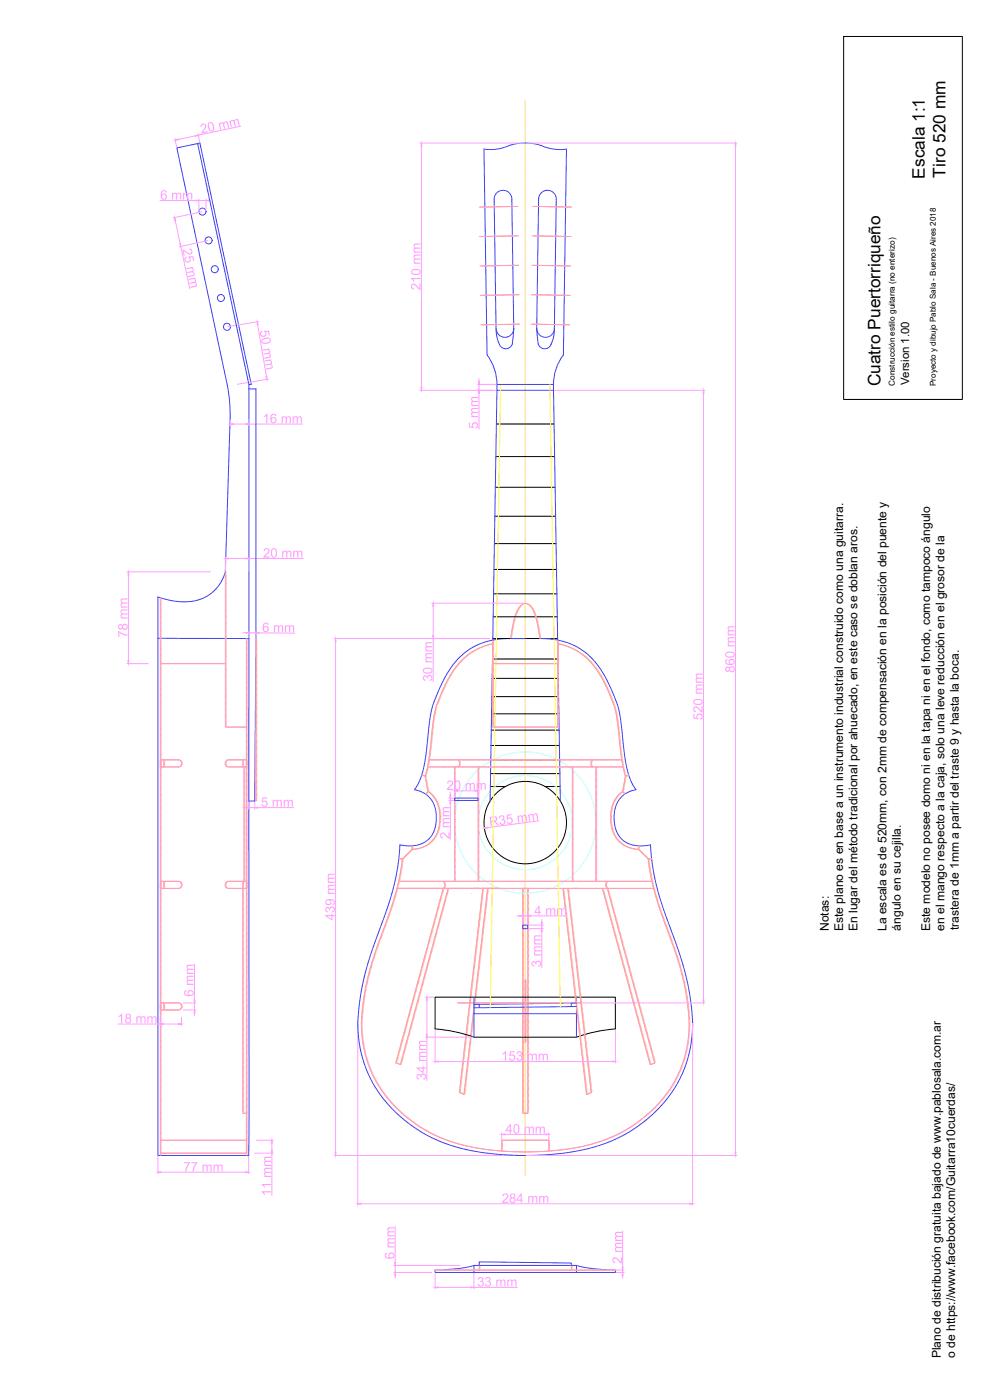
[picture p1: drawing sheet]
<svg xmlns="http://www.w3.org/2000/svg" width="841mm" height="1189mm" viewBox="0 0 841 1189" stroke-linecap="round" stroke-linejoin="round" font-family="sans-serif">
<defs><g id="words">
<g font-size="14.7">
<text x="785" y="152" transform="rotate(-90 785 152)">Escala 1:1</text>
<text x="802" y="151" transform="rotate(-90 802 151)">Tiro 520 mm</text>
<text x="747" y="328" transform="rotate(-90 747 328)">Cuatro Puertorriqueño</text>
</g>
<g font-size="12.5" fill="#ff9fff">
<text x="171" y="113" transform="rotate(-12 171 113)">20 mm</text>
<text x="136" y="170">6 mm</text>
<text x="155" y="212" transform="rotate(78 155 212)">25 mm</text>
<text x="357" y="246" transform="rotate(-90 357 246)">210 mm</text>
<text x="220" y="281" transform="rotate(80 220 281)">50 mm</text>
<text x="223" y="359">16 mm</text>
<text x="406" y="364" transform="rotate(-90 406 364)">5 mm</text>
<text x="223" y="474">20 mm</text>
<text x="222" y="537">6 mm</text>
<text x="108" y="542" transform="rotate(-90 108 542)">78 mm</text>
<text x="623" y="571" transform="rotate(-90 623 571)">860 mm</text>
<text x="367" y="579" transform="rotate(-90 367 579)">30 mm</text>
<text x="596" y="612" transform="rotate(-90 596 612)">520 mm</text>
<text x="379" y="671">20 mm</text>
<text x="221" y="685">5 mm</text>
<text x="416" y="702" transform="rotate(-8 416 702)">R35 mm</text>
<text x="382" y="713" transform="rotate(-90 382 713)">2 mm</text>
<text x="453" y="777">4 mm</text>
<text x="284" y="782" transform="rotate(-90 284 782)">439 mm</text>
<text x="459" y="821" transform="rotate(-90 459 821)">3 mm</text>
<text x="164" y="846" transform="rotate(-90 164 846)">6 mm</text>
<text x="99" y="869">18 mm</text>
<text x="425" y="901">153 mm</text>
<text x="361" y="917" transform="rotate(-90 361 917)">34 mm</text>
<text x="429" y="963">40 mm</text>
<text x="156" y="995">77 mm</text>
<text x="230" y="1016" transform="rotate(-90 230 1016)">11 mm</text>
<text x="426" y="1021">284 mm</text>
<text x="335" y="1069" transform="rotate(-90 335 1069)">6 mm</text>
<text x="528" y="1073" transform="rotate(-90 528 1073)">2 mm</text>
<text x="405" y="1092">33 mm</text>
</g>
<g font-size="10.3">
<text x="703" y="791" transform="rotate(-90 703 791)">Notas:</text>
<text x="716" y="791" transform="rotate(-90 716 791)">Este plano es en base a un instrumento industrial construido como una guitarra.</text>
<text x="728" y="791" transform="rotate(-90 728 791)">En lugar del método tradicional por ahuecado, en este caso se doblan aros.</text>
<text x="752" y="791" transform="rotate(-90 752 791)">La escala es de 520mm, con 2mm de compensación en la posición del puente y</text>
<text x="765" y="790" transform="rotate(-90 765 790)">ángulo en su cejilla.</text>
<text x="789" y="791" transform="rotate(-90 789 791)">Este modelo no posee domo ni en la tapa ni en el fondo, como tampoco ángulo</text>
<text x="802" y="790" transform="rotate(-90 802 790)">en el mango respecto a la caja, solo una leve reducción en el grosor de la</text>
<text x="814" y="790" transform="rotate(-90 814 790)">trastera de 1mm a partir del traste 9 y hasta la boca.</text>
<text x="798" y="1153" transform="rotate(-90 798 1153)">Plano de distribución gratuita bajado de www.pablosala.com.ar</text>
<text x="811" y="1153" transform="rotate(-90 811 1153)">o de https://www.facebook.com/Guitarra10cuerdas/</text>
</g>
<text font-size="9.7" x="772" y="327" transform="rotate(-90 772 327)">Version 1.00</text>
<text font-size="7" x="759" y="328" transform="rotate(-90 759 328)">Construcción estilo guitarra (no enterizo)</text>
<text font-size="6.8" x="794" y="328" transform="rotate(-90 794 328)">Proyecto y dibujo Pablo Sala - Buenos Aires 2018</text>
</g></defs>
<!-- layer: Laser Corte -->
<g fill="none" stroke="#4040ff" stroke-width=".85">
<path d="M168 122l43 204h2l-43-205-20 5 43 202a136 136 0 0 1 2 27M422 164a8 8 0 0 1 8-2 8 8 0 0 1 4 7l2 110a7 7 0 0 1-7 7 7 7 0 0 1-8-7l-2-110 1-2zM436 279l-1 8a8 8 0 0 1-3 9 6 6 0 0 1-9-6l-2-5v-6M455 279a8 8 0 0 0 8 7 8 8 0 0 0 8-7M455 279l2-110a8 8 0 0 1 8-7 8 8 0 0 1 7 7l-2 110M455 279l1 8a8 8 0 0 0 4 9 6 6 0 0 0 8-6l2-5v-6M211 326v216h-77M211 330h6v212M422 326a41 41 0 0 0-9-25l-2-174a58 58 0 0 0 25-4l11-2 11 2a43 43 0 0 0 23 4l-3 174a41 41 0 0 0-8 25M422 331h48M422 331l-6 349M422 326h48"/>
<path d="M422 326v5M470 331l6 349M470 326v5M195 355l-4 131-1 3-3 6-6 7-5 4-6 3-8 2h-9l-10-2-9-2v474h77v-439M458 542l11 1 11 2 9 4 9 6a87 87 0 0 1 24 38 131 131 0 0 1 7 40l2 16a48 48 0 0 0 9 22l-5 1-5 2-3 3-3 4-1 3-2 7 1 11a21 21 0 0 0 25 16l5-1 2 16 3 18a675 675 0 0 0 20 61l6 21 4 21a105 105 0 0 1-51 106l-11 6-10 5-14 4-16 3-17 2-21 1h-19l-14-2-11-1-16-4-10-3-11-5-9-5-11-7-11-10-7-8a105 105 0 0 1-22-89l5-25 11-31a220 220 0 0 0 17-68v-6l7 1h6l6-2 4-2a27 27 0 0 0 7-30l-3-5-3-4-5-2-6-2v-1a69 69 0 0 0 10-34l3-24a117 117 0 0 1 16-43 57 57 0 0 1 52-27h13M386 678h20v2h-20zM444 786h4v3h-4zM402 847v34M407 853l78-1v3l-78 1zM489 847v34M402 861h87M402 1075l-12 2-21 2v2h153v-2l-19-2-14-2"/>
<path d="M402 1081v-6h87v6"/>
<circle cx="172" cy="180" r="3"/>
<circle cx="177" cy="204" r="3"/>
<circle cx="182" cy="229" r="3"/>
<circle cx="187" cy="253" r="3"/>
<circle cx="193" cy="278" r="3"/>
</g>
<!-- layer: Referencias -->
<g fill="none" stroke="#ff9f9f" stroke-width=".85">
<path d="M438 520h.1M439 519h.1M439 518h.1M440 517h.1M440 516h.1M441 516h.1M441 515v1M441 515h.1M442 515h-1M442 514h.1M443 514h.1M443 513v1"/>
<path d="M443 513h.1M444 513h.1M445 512l-1 1M445 512h.1M445 512h1M446 512h.1M447 512v1M447 513h.1M447 513h1M448 513h.1M448 513l1 1M449 514h.1"/>
<path d="M449 514h1M450 514h.1M450 515h.1M450 515l1 1M451 516h.1M451 517h.1M452 517h.1M452 518h.1M453 519h.1M453 520h.1M434 540h.1M434 539h.1"/>
<path d="M434 538h.1M434 537h.1M434 536v1M434 536h.1M434 535v1M434 535h.1M435 534v1M435 534h.1M435 533v1M435 533h.1M435 532v1M435 532h.1"/>
<path d="M435 531v1M435 531h.1M435 530v1M435 530h.1M436 529l-1 1M436 529h.1M436 528v1M436 528h.1M436 527v1M436 527h.1M436 526v1M436 526h.1"/>
<path d="M437 525l-1 1M437 525h.1M437 524v1M437 524h.1M437 523v1M437 523h.1M437 522v1M437 522h.1M438 521v1M438 521h.1M453 521h1M454 521h.1"/>
<path d="M454 521v1M454 522h.1M454 522v1M454 523h.1M454 523l1 1M455 524h.1M455 524v1M455 525h.1M455 525v1M455 526h.1M455 526v1M455 527h.1"/>
<path d="M455 527l1 1M456 528h.1M456 528v1M456 529h.1M456 529v1M456 530h.1M456 530v1M456 531h.1M456 531v1M456 532h.1M456 532l1 1M457 533h.1"/>
<path d="M457 533v1M457 534h.1M457 534v1M457 535h.1M457 535v1M457 536h.1M457 536v1M457 537h.1M457 538h.1M458 538h.1M458 539h.1M458 540h.1"/>
<path d="M217 543h.1M217 544h.1M217 545h.1M217 546h.1M217 547h.1M217 548h.1M217 549h.1M217 550h.1M217 551h.1M217 552h.1M217 553h.1M217 554h.1"/>
<path d="M217 555h.1M217 556h.1M217 557h.1M217 558h.1M217 559h.1M217 560h.1M217 542h.1M393 560h-1M393 560h.1M393 559v1M394 559h.1M394 558v1"/>
<path d="M394 558h.1M395 558h-1M395 558h.1M396 557l-1 1M396 557h.1M397 556h.1M398 555v1M398 555h.1M399 555h-1M399 555h.1M400 554l-1 1M400 554h.1"/>
<path d="M401 554h.1M401 553h.1M402 553h.1M403 552h.1M404 552h-1M404 552h.1M405 551h-1M405 551h.1M406 551h-1M406 551h.1M407 550l-1 1M407 550h.1"/>
<path d="M408 550h-1M408 550h.1M409 549h.1M410 549h.1M411 549h.1M411 548v1M411 548h.1M412 548h.1M413 548h.1M414 548h.1M415 547h.1M416 547h.1"/>
<path d="M417 547h.1M418 545h.1M418 547h.1M418 548h.1M418 550h.1M418 552h.1M418 553h.1M418 555h.1M418 556h.1M418 558h.1M418 560h.1M418 544h.1"/>
<path d="M418 546h.1M418 549h.1M418 551h.1M418 554h.1M418 557h.1M418 559h.1M433 542h.1M433 541h.1M434 541h.1M458 541h.1M458 542h.1M473 547h1"/>
<path d="M473 545h.1M473 547h.1M473 548h.1M473 550h.1M473 552h.1M473 553h.1M473 555h.1M473 556h.1M473 558h.1M473 560h.1M473 544h.1M473 546h.1"/>
<path d="M473 549h.1M473 551h.1M473 554h.1M473 557h.1M473 559h.1M474 547h.1M474 547h1M475 547h.1M475 547h1M476 547h.1M476 547h1M477 548h.1"/>
<path d="M477 548h1M478 548h.1M478 548h1M479 548h.1M479 548h1M480 548h.1M480 548l1 1M481 549h.1M481 549h1M482 549h.1M482 549h1M483 549h.1"/>
<path d="M483 550h1M484 550h.1M485 550h.1M485 550v1M486 551h.1M487 551h.1M487 552h.1M488 552h.1M488 552h1M489 553h.1M489 553h1M490 553h.1"/>
<path d="M490 553h1M491 554h.1M492 554h.1M492 554v1M492 555h.1M493 555h.1M493 555l1 1M494 556h.1M494 556h1M495 556h.1M495 557h.1M496 557h.1"/>
<path d="M496 557v1M496 558h.1M497 558h.1M497 558l1 1M498 559h.1M498 559v1M499 560h.1M217 561h.1M217 562h.1M217 563h.1M217 564h.1M217 565h.1"/>
<path d="M217 566h.1M217 567h.1M217 568h.1M217 569h.1M217 570h.1M217 571h.1M217 572h.1M217 573h.1M217 574h.1M217 575h.1M217 576h.1M217 577h.1"/>
<path d="M217 578h.1M217 579h.1M217 580h.1M379 579v1M379 579h.1M379 578h.1M380 578h.1M380 577h.1M381 576h-1M381 576h.1M381 575h.1M382 574l-1 1"/>
<path d="M382 574h.1M382 573v1M382 573h.1M383 572l-1 1M383 572h.1M383 571h.1M384 571h.1M384 570h.1M385 569h.1M386 568l-1 1M386 568h.1M386 567v1"/>
<path d="M386 567h.1M387 567h-1M387 566h.1M388 565h.1M389 564l-1 1M389 564h.1M389 563v1M389 563h.1M390 563h.1M391 562h-1M391 562h.1M391 561v1"/>
<path d="M391 561h.1M392 561h.1M392 560h.1M418 561h.1M418 563h.1M418 565h.1M418 566h.1M418 568h.1M418 569h.1M418 571h.1M418 573h.1M418 574h.1"/>
<path d="M418 576h.1M418 577h.1M418 579h.1M418 564h1M418 562h.1M418 564h.1M418 567h.1M418 570h.1M418 572h.1M418 575h.1M418 578h.1M418 580h.1"/>
<path d="M419 564h.1M419 564h1M420 564h.1M420 564h1M421 564h.1M421 564h1M422 564h.1M422 564h1M423 564h.1M423 564h1M424 564h.1M424 564h1"/>
<path d="M425 564h.1M425 564h1M426 564h.1M426 564h1M427 564h.1M427 564h1M428 564h.1M428 564h1M429 564h.1M429 564h1M430 564h.1M430 564h1"/>
<path d="M431 564h.1M431 564h1M432 564h.1M432 564h1M433 564h.1M433 564h1M434 564h.1M434 564h1M435 564h.1M435 564h1M436 564h.1M436 564h1"/>
<path d="M437 564h.1M437 564h1M438 564h.1M438 564h1M439 564h.1M439 564h1M440 564h.1M440 564h1M441 564h.1M441 564h1M442 564h.1M442 564h1"/>
<path d="M443 564h.1M443 564h1M444 564h.1M444 564h1M445 564h.1M445 564h1M447 564h.1M448 564h.1M449 564h.1M450 564h.1M451 564h.1M452 564h.1"/>
<path d="M453 564h.1M454 564h.1M455 564h.1M456 564h.1M457 564h.1M458 564h.1M459 564h.1M460 564h.1M461 564h.1M462 564h.1M463 564h.1M464 564h.1"/>
<path d="M465 564h.1M466 564h.1M467 564h.1M468 564h.1M469 564h.1M470 564h.1M471 564h.1M472 564h.1M473 564h.1M473 561h.1M473 563h.1M473 565h.1"/>
<path d="M473 566h.1M473 568h.1M473 569h.1M473 571h.1M473 573h.1M473 574h.1M473 576h.1M473 577h.1M473 579h.1M473 562h.1M473 567h.1M473 570h.1"/>
<path d="M473 572h.1M473 575h.1M473 578h.1M473 580h.1M500 561h.1M500 561l1 1M501 562h.1M501 563h.1M502 563h.1M502 563l1 1M503 564h.1M503 564v1"/>
<path d="M503 565h.1M504 565h.1M504 566h.1M504 566h1M505 566h.1M505 567h.1M505 567l1 1M506 568h.1M506 568v1M506 569h.1M507 569h.1M507 570h.1"/>
<path d="M508 571h.1M508 572h.1M509 572h.1M509 572v1M509 573h.1M509 573v1M510 574h.1M510 574v1M510 575h.1M510 575h1M511 576h.1M511 577h.1"/>
<path d="M512 577h.1M512 578h.1M512 579h.1M513 579h.1M513 579v1M217 581h.1M217 582h.1M217 583h.1M217 584h.1M217 585h.1M217 586h.1M217 587h.1"/>
<path d="M217 588h.1M217 589h.1M217 590h.1M217 591h.1M217 592h.1M217 593h.1M217 594h.1M217 595h.1M217 596h.1M217 597h.1M217 598h.1M217 599h.1"/>
<path d="M217 600h.1M371 599l-1 1M371 598h.1M371 597h.1M372 596h-1M372 596h.1M372 595h.1M372 594h.1M373 593v1M373 593h.1M373 592v1M373 592h.1"/>
<path d="M373 591v1M374 591h.1M374 590v1M374 590h.1M374 589v1M374 589h.1M375 588l-1 1M375 588h.1M375 587h.1M376 586h.1M376 585h.1M377 584h-1"/>
<path d="M377 584h.1M377 583h.1M378 582l-1 1M378 582h.1M378 581v1M378 581h.1M378 580v1M379 580h.1M418 581h.1M418 582h.1M418 584h.1M418 585h.1"/>
<path d="M418 587h.1M418 589h.1M418 590h.1M418 592h.1M418 593h.1M418 595h.1M418 597h.1M418 598h.1M418 600h.1M418 583h.1M418 586h.1M418 588h.1"/>
<path d="M418 591h.1M418 594h.1M418 596h.1M418 599h.1M473 581h.1M473 582h.1M473 584h.1M473 585h.1M473 587h.1M473 589h.1M473 590h.1M473 592h.1"/>
<path d="M473 593h.1M473 595h.1M473 597h.1M473 598h.1M473 600h.1M473 583h.1M473 586h.1M473 588h.1M473 591h.1M473 594h.1M473 596h.1M473 599h.1"/>
<path d="M513 580h.1M513 580v1M513 581h.1M514 581v1M514 582h.1M514 582v1M514 583h.1M514 583h1M515 584h.1M515 585h.1M516 585h.1M516 586h.1"/>
<path d="M516 587h.1M516 588h1M517 588h.1M517 588v1M517 589h.1M517 589v1M517 590h.1M518 590v1M518 591h.1M518 591v1M518 592h.1M518 592l1 1"/>
<path d="M519 593h.1M519 593v1M519 594h.1M519 595h.1M519 595h1M520 596h.1M520 597h.1M520 598h.1M521 598h.1M521 599v1M217 601h.1M217 602h.1"/>
<path d="M217 603h.1M217 604h.1M217 605h.1M217 606h.1M217 607h.1M217 608h.1M217 609h.1M217 610h.1M217 611h.1M217 612h.1M217 613h.1M217 614h.1"/>
<path d="M217 615h.1M217 616h.1M217 617h.1M217 618h.1M217 619h.1M217 620h.1M367 620h.1M367 619h.1M367 619v1M367 618v1M367 618h.1M367 617v1"/>
<path d="M367 617h.1M367 616v1M367 616h.1M367 615v1M367 615h.1M367 614v1M367 614h.1M368 613l-1 1M368 613h.1M368 612v1M368 612h.1M368 611v1"/>
<path d="M368 611h.1M368 610v1M368 610h.1M368 609v1M368 609h.1M368 608v1M368 608h.1M368 607v1M368 607h.1M369 606v1M369 606h.1M369 605v1"/>
<path d="M369 605h.1M369 604v1M369 604h.1M369 603v1M369 603h.1M369 602v1M370 602h.1M370 601v1M370 601h.1M370 600v1M370 600h.1M418 602h.1"/>
<path d="M418 603h.1M418 605h.1M418 606h.1M418 608h.1M418 610h.1M418 611h.1M418 613h.1M418 614h.1M418 616h.1M418 601h.1M418 604h.1M418 607h.1"/>
<path d="M418 609h.1M418 612h.1M418 615h.1M418 617h.1M473 602h.1M473 603h.1M473 605h.1M473 606h.1M473 608h.1M473 610h.1M473 611h.1M473 613h.1"/>
<path d="M473 614h.1M473 616h.1M473 601h.1M473 604h.1M473 607h.1M473 609h.1M473 612h.1M473 615h.1M473 617h.1M521 600h.1M521 600l1 1M522 601h.1"/>
<path d="M522 601v1M522 602h.1M522 602v1M522 603h.1M522 603v1M522 604h.1M522 604l1 1M523 605h.1M523 605v1M523 606h.1M523 606v1M523 607h.1"/>
<path d="M523 607v1M523 608h.1M523 608v1M523 609h.1M523 609v1M523 610h.1M524 610v1M524 611h.1M524 611v1M524 612h.1M524 612v1M524 613h.1"/>
<path d="M524 613v1M524 614v1M524 614h.1M524 615h.1M524 615v1M524 616h.1M524 616v1M524 617h.1M524 617v1M525 618v1M525 618h.1M525 619h.1"/>
<path d="M525 619v1M525 620h.1M217 621h.1M217 622h.1M217 623h.1M217 624h.1M217 625h.1M217 626h.1M217 627h.1M217 628h.1M217 629h.1M217 630h.1"/>
<path d="M217 631h.1M217 632h.1M217 633h.1M217 634h.1M217 635h.1M217 636h.1M217 637h.1M217 638h.1M217 639h.1M217 640h.1M365 640h.1M365 639h.1"/>
<path d="M365 638h.1M365 637h.1M365 636h.1M365 635h.1M365 634h.1M365 633h.1M366 632h-1M366 632h.1M366 631h.1M366 630h.1M366 629h.1M366 628v1"/>
<path d="M366 628h.1M366 627h.1M366 626v1M366 626h.1M366 625v1M366 625h.1M366 624h.1M366 624v1M366 623v1M366 623h.1M366 622v1M367 622h.1"/>
<path d="M367 621h.1M367 621v1M367 620v1M525 620v1M525 621h.1M525 621v1M525 622h.1M525 622v1M525 623h.1M525 623v1M525 624h.1M525 624v1"/>
<path d="M525 625h.1M525 625v1M525 626h.1M525 626v1M525 627h.1M526 628h.1M526 628v1M526 629h.1M526 630h.1M526 631h.1M526 632h.1M526 633h.1"/>
<path d="M526 634h.1M526 635h.1M526 636h.1M526 637h.1M526 637h1M527 638h.1M527 639h.1M527 640h.1M217 641h.1M217 642h.1M217 643h.1M217 644h.1"/>
<path d="M217 645h.1M217 646h.1M217 647h.1M217 648h.1M217 649h.1M217 650h.1M217 651h.1M217 652h.1M217 653h.1M217 654h.1M217 655h.1M217 656h.1"/>
<path d="M217 657h.1M217 658h.1M217 659h.1M217 660h.1M358 658h.1M359 658v1M359 659h.1M360 659h.1M361 659h.1M361 660h.1M361 658h.1M361 657h.1"/>
<path d="M362 656h.1M362 655h.1M362 654h.1M362 653h.1M363 653h.1M363 652h.1M363 651h.1M363 650h.1M363 649h.1M363 648h.1M364 647h.1M364 646h.1"/>
<path d="M364 645h.1M364 644h.1M364 643h.1M364 642h.1M365 641h-1M365 641h.1M527 641h.1M527 642h.1M527 643h.1M527 644h.1M527 645h.1M528 645h.1"/>
<path d="M528 646h.1M528 647h.1M528 648h.1M528 649h.1M528 650h.1M528 650h1M529 651h.1M529 652h.1M529 653h.1M529 654h.1M529 655h1M530 655h.1"/>
<path d="M530 656h.1M530 657h.1M530 658h.1M531 659h.1M531 660h-1M531 660h.1M532 659h-1M532 659h.1M533 658l-1 1M533 658h.1M534 658h-1M217 661h.1"/>
<path d="M217 662h.1M217 663h.1M217 664h.1M217 665h.1M217 666h.1M217 667h.1M217 668h.1M217 669h.1M217 670h.1M217 671h.1M217 672h.1M217 673h.1"/>
<path d="M217 674h.1M217 675h.1M217 676h.1M217 677h.1M217 678h.1M217 679h.1M217 680h.1M217 680h-1M361 661h.1M361 662h.1M361 663h.1M361 663h1"/>
<path d="M362 664h.1M362 665h.1M362 674h-1M362 666h.1M362 674h.1M362 667h.1M362 668h.1M362 673h.1M362 669h1M363 673h.1M363 669h.1M363 670h.1"/>
<path d="M363 671h.1M363 672h.1M363 672v1M364 672h.1M364 672v1M364 673h.1M365 673h.1M365 674h.1M365 674h1M366 674h.1M366 674v1M367 675h.1"/>
<path d="M367 675v1M367 676h.1M367 676h1M368 677h.1M369 677v1M521 680h.1M522 679v1M522 679h.1M522 678v1M522 678h.1M523 677v1M523 677h.1"/>
<path d="M524 677h.1M524 676h.1M525 675l-1 1M525 675h.1M525 674v1M526 674h.1M527 673h.1M528 672l-1 1M528 672h.1M528 672l1 1M529 671h.1M529 670h.1"/>
<path d="M529 669h.1M529 673h.1M529 668h.1M529 667h.1M530 666h-1M530 666h.1M530 674h.1M530 665h.1M530 664h.1M530 663h.1M530 662h.1M530 661h.1"/>
<path d="M518 696h.1M518 695h.1M518 694h.1M518 693h.1M518 692h.1M518 697h.1M518 691h.1M518 698h.1M518 690h.1M518 699h.1M518 689h.1M519 700h.1"/>
<path d="M519 689h.1M519 688h.1M519 687h.1M519 686h.1M519 685h.1M520 684h.1M520 683h.1M520 682h.1M521 682h.1M521 681h.1M350 720h.1M350 719h.1"/>
<path d="M350 718v1M350 719v1M357 720h.1M358 720h.1M359 719h-1M359 719h.1M360 719h-1M360 719h.1M361 718l-1 1M361 718h.1M362 718h-1M362 718h.1"/>
<path d="M363 717l-1 1M363 717h.1M364 717h.1M364 716v1M364 716h.1M365 716h.1M365 715h.1M366 715h-1M366 715h.1M366 714v1M367 714h.1M367 713h.1"/>
<path d="M368 713h-1M368 713h.1M368 712h.1M519 701h.1M519 702h.1M519 703h.1M519 704h.1M520 705h.1M520 706h.1M520 707h1M521 707h.1M521 708h.1"/>
<path d="M521 709h.1M522 709v1M522 710h.1M522 710v1M522 711h.1M523 711v1M523 712h.1M524 713h.1M524 714h1M525 714h.1M525 714v1M526 715h.1"/>
<path d="M527 716h.1M527 716l1 1M528 717h.1M528 717h1M529 717h.1M529 717v1M530 718h.1M531 718v1M531 719h.1M532 719h.1M532 719h1M533 720h.1"/>
<path d="M533 720h1M534 720h.1M534 720h1M542 720h.1M542 719h.1M542 718v1M542 719v1M338 729h1M339 729h.1M339 729h1M340 729h.1M340 740h.1"/>
<path d="M340 739v1M340 739h.1M340 729h1M340 738v1M340 738h.1M340 737v1M340 737h.1M341 736v1M341 736h.1M341 735v1M341 735h.1M341 734v1"/>
<path d="M341 734h.1M341 729h.1M341 733v1M341 733h.1M341 732v1M341 732h.1M341 731v1M341 731h.1M341 730v1M341 730h.1M341 729v1M342 729h-1"/>
<path d="M342 729h.1M343 728l-1 1M343 728h.1M343 727h.1M344 727h.1M345 726l-1 1M345 726h.1M345 725v1M346 725h.1M347 724h-1M347 724h.1M348 723l-1 1"/>
<path d="M348 723h.1M349 722h.1M350 721h.1M350 721l-1 1M350 720v1M351 721h.1M352 721h.1M353 721h.1M354 721h.1M355 720v1M355 720h.1M356 720h.1"/>
<path d="M535 720h.1M535 720h1M536 720h.1M536 720l1 1M537 721h.1M537 721h1M538 721h.1M538 721h1M539 721h.1M539 721h1M540 721h.1M540 721h1"/>
<path d="M541 721h.1M541 721h1M542 721h.1M542 721v1M542 720v1M542 722h.1M543 722h.1M543 723h.1M543 723h1M544 723h.1M544 723v1M544 724h.1"/>
<path d="M545 724h.1M545 725h.1M545 725h1M546 725h.1M546 725v1M547 726h.1M547 726v1M547 727h.1M548 727h.1M548 728h1M549 728h.1M549 728v1"/>
<path d="M549 729h.1M550 729h.1M550 729v1M550 730h.1M550 730v1M550 731h.1M550 731v1M550 732h.1M550 732v1M550 733h.1M550 733l1 1M551 729h.1"/>
<path d="M551 734h.1M551 734v1M551 735h.1M551 735v1M551 736h.1M551 736v1M551 737h.1M551 737v1M551 738h.1M551 738v1M551 739h.1M551 739v1"/>
<path d="M551 740h.1M552 729h.1M553 729h.1M335 759v1M336 759h.1M336 758h.1M336 757h.1M336 756h.1M337 756h-1M337 755h.1M337 754h.1M337 753h.1"/>
<path d="M337 752h.1M338 751h.1M338 750h.1M338 749h.1M338 748h.1M339 747h.1M339 746h.1M339 745h.1M339 744h.1M339 743h.1M340 742h-1M340 742h.1"/>
<path d="M340 741h.1M375 760h.1M375 759v1M375 759h.1M375 758v1M375 758h.1M375 757v1M375 757h.1M376 756l-1 1M376 756h.1M376 755v1M376 755h.1"/>
<path d="M376 754v1M379 760h.1M379 759h.1M379 758v1M379 758h.1M380 757l-1 1M380 757h.1M380 756v1M380 756h.1M380 755v1M380 755h.1M380 754v1"/>
<path d="M400 759h.1M401 754h1M402 754h.1M402 754h1M403 754h.1M403 754h1M404 754h.1M404 754h1M405 754h.1M405 754h1M409 759h.1M409 759v1"/>
<path d="M409 758v1M409 758h.1M409 757v1M409 757h.1M409 756h.1M409 756v1M410 755v1M410 755h.1M410 754v1M413 760h.1M413 759h.1M413 759v1"/>
<path d="M413 758v1M413 758h.1M413 757v1M413 757h.1M414 756h.1M414 756l-1 1M414 755v1M414 755h.1M414 754v1M444 759h.1M444 758h.1M444 757h.1"/>
<path d="M444 756h.1M444 755h.1M444 760h.1M444 754v1M444 754h.1M444 754h1M445 754h.1M445 754h1M446 754h.1M447 754h.1M447 754l1 1M448 755h.1"/>
<path d="M448 756h.1M448 757h.1M448 758h.1M448 759h.1M448 760h.1M478 754v1M478 755h.1M478 755v1M478 756h.1M478 756v1M478 757h.1M478 757v1"/>
<path d="M478 758h.1M478 758v1M478 759h.1M478 759v1M478 760h.1M482 754v1M482 755h.1M482 755v1M482 756h.1M482 756v1M482 757h.1M482 757v1"/>
<path d="M482 758h.1M482 758v1M482 759h.1M482 759v1M486 754h.1M487 754h.1M488 754h.1M489 754h.1M490 754h.1M511 754v1M511 755h.1M511 755l1 1"/>
<path d="M512 756h.1M512 756v1M512 757h.1M512 757v1M512 758h.1M512 758v1M512 759h.1M512 759h1M513 760h.1M515 754l1 1M516 755h.1M516 755v1"/>
<path d="M516 756h.1M516 756v1M516 757h.1M516 757v1M516 758h.1M516 758l1 1M517 759h.1M517 759v1M517 760h.1M552 740h.1M552 741h.1M552 742h.1"/>
<path d="M552 743h.1M552 744h.1M552 745h.1M552 745h1M553 746h.1M553 747h.1M553 748h.1M553 749h.1M553 750h.1M554 750h.1M554 751h.1M554 752h.1"/>
<path d="M554 753h.1M554 754h1M555 754h.1M555 755h.1M555 756h.1M555 757h.1M555 758h1M556 758h.1M556 759h.1M556 759v1M329 779v1M329 779h.1"/>
<path d="M329 778v1M329 778h.1M330 778h-1M330 777h.1M330 776h.1M330 775h.1M331 775h-1M331 775h.1M331 774h.1M331 773h.1M332 772h-1M332 772h.1"/>
<path d="M332 771h.1M332 770h.1M333 769l-1 1M333 769h.1M333 768v1M333 768h.1M333 767v1M333 767h.1M333 766v1M334 766h.1M334 765v1M334 765h.1"/>
<path d="M334 764v1M334 764h.1M334 763v1M334 763h.1M335 762l-1 1M335 762h.1M335 761v1M335 761h.1M335 760v1M335 760h.1M369 780h.1M369 779h.1"/>
<path d="M370 779h-1M370 778h.1M370 777h.1M370 776h.1M370 775h.1M371 775h-1M371 774h.1M371 773h.1M371 772h.1M372 771h-1M372 771h.1M372 770h.1"/>
<path d="M372 769h.1M372 768h.1M373 767h.1M373 766h.1M373 765h.1M373 764v1M374 764h.1M374 779l-1 1M374 779h.1M374 763v1M374 763h.1M374 778v1"/>
<path d="M374 778h.1M374 762v1M374 762h.1M374 777v1M374 777h.1M374 761v1M374 761h.1M374 776v1M374 776h.1M374 760v1M375 775l-1 1M375 775h.1"/>
<path d="M375 774v1M375 774h.1M375 773h.1M375 772h.1M376 772h.1M376 771h.1M376 770h.1M376 769h.1M376 768h.1M377 768h.1M377 767h.1M377 766h.1"/>
<path d="M377 765h.1M378 765h.1M378 764h.1M378 763h.1M378 762h.1M379 761h-1M379 761h.1M407 780h.1M407 779h.1M407 779v1M407 778h.1M407 778v1"/>
<path d="M407 777v1M407 777h.1M407 776v1M407 776h.1M407 775h.1M407 775v1M407 774v1M407 774h.1M408 773l-1 1M408 773h.1M408 772h.1M408 772v1"/>
<path d="M408 771v1M408 771h.1M408 770v1M408 770h.1M408 769h.1M408 769v1M408 768v1M408 768h.1M408 767v1M408 767h.1M408 766h.1M408 766v1"/>
<path d="M408 765v1M408 765h.1M409 764l-1 1M409 764h.1M409 763v1M409 763h.1M409 762h.1M409 762v1M409 761v1M409 761h.1M409 760v1M409 760h.1"/>
<path d="M411 780h.1M411 779v1M411 779h.1M411 778h.1M411 778v1M411 777v1M411 777h.1M411 776v1M411 776h.1M411 775h.1M411 775v1M411 774v1"/>
<path d="M412 774h.1M412 773v1M412 773h.1M412 772h.1M412 772v1M412 771v1M412 771h.1M412 770v1M412 770h.1M412 769h.1M412 769v1M412 768h.1"/>
<path d="M412 768v1M412 767v1M412 767h.1M412 766v1M412 766h.1M413 765h.1M413 765l-1 1M413 764v1M413 764h.1M413 763v1M413 763h.1M413 762h.1"/>
<path d="M413 762v1M413 761v1M413 761h.1M413 760v1M444 779h.1M444 778h.1M444 777h.1M444 776h.1M444 775h.1M444 774h.1M444 773h.1M444 772h.1"/>
<path d="M444 771h.1M444 770h.1M444 769h.1M444 768h.1M444 767h.1M444 766h.1M444 765h.1M444 764h.1M444 763h.1M444 762h.1M444 761h.1M444 780h.1"/>
<path d="M448 761h.1M448 762h.1M448 763h.1M448 764h.1M448 765h.1M448 766h.1M448 767h.1M448 768h.1M448 769h.1M448 770h.1M448 771h.1M448 772h.1"/>
<path d="M448 773h.1M448 774h.1M448 775h.1M448 776h.1M448 777h.1M448 778h.1M448 779h.1M448 780h.1M478 760v1M478 761h.1M478 761l1 1M479 762h.1"/>
<path d="M479 762v1M479 763h.1M479 763v1M482 760h.1M482 760l1 1M483 761h.1M483 761v1M483 762h.1M483 762v1M483 763h.1M483 763v1M513 761h.1"/>
<path d="M513 762h.1M513 763h.1M513 763h1M514 764h.1M514 765h.1M514 766h.1M514 767h.1M515 767h.1M515 768h.1M515 769h.1M515 770h.1M516 770h.1"/>
<path d="M516 771h.1M516 772h.1M516 773h.1M516 774h.1M517 774h.1M517 774v1M517 775h.1M517 775v1M517 760v1M517 776h.1M517 776v1M517 761h.1"/>
<path d="M517 761v1M517 777h.1M517 762h.1M517 777l1 1M517 762l1 1M518 778h.1M518 763h.1M518 778v1M518 763v1M518 779h.1M518 764h.1M518 779v1"/>
<path d="M518 764v1M518 765h.1M518 766h.1M519 766h.1M519 767h.1M519 768h.1M519 769h.1M520 770h.1M520 771h.1M520 772h.1M520 773h1M521 773h.1"/>
<path d="M521 774h.1M521 775h.1M521 776h.1M521 777h1M522 777h.1M522 778h.1M522 779h.1M522 780h.1M556 760h.1M556 760v1M556 761h.1M557 761v1"/>
<path d="M557 762h.1M557 762v1M557 763h.1M557 763v1M557 764h.1M557 764l1 1M558 765h.1M558 765v1M558 766h.1M558 766v1M558 767h.1M558 767v1"/>
<path d="M559 768h.1M559 768v1M559 769h.1M559 769v1M559 770h.1M559 771h.1M560 771h.1M560 772h.1M560 773h.1M560 774h.1M561 774h.1M561 775h.1"/>
<path d="M561 776h.1M561 777h1M562 777h.1M562 778h.1M562 778v1M562 779h.1M562 779l1 1M321 800h.1M322 799v1M322 799h.1M322 798v1M322 798h.1"/>
<path d="M322 797v1M323 797h.1M323 796v1M323 796h.1M323 795v1M323 795h.1M323 794v1M324 794h.1M324 793h.1M324 792h.1M325 791h.1M325 790h.1"/>
<path d="M326 789h-1M326 789h.1M326 788h.1M326 787h.1M327 786h-1M327 786h.1M327 785v1M327 785h.1M327 784v1M327 784h.1M328 783l-1 1M328 783h.1"/>
<path d="M328 782v1M328 782h.1M328 781v1M328 781h.1M329 780l-1 1M329 780h.1M364 800h.1M364 799h.1M364 798h.1M365 797h-1M365 797h.1M365 796h.1"/>
<path d="M365 795h.1M365 794h.1M366 793h-1M366 793h.1M366 792v1M366 792h.1M366 791v1M366 791h.1M366 790v1M366 790h.1M367 789v1M367 789h.1"/>
<path d="M367 788v1M367 788h.1M367 787v1M367 787h.1M367 786v1M368 786h.1M368 785v1M368 785h.1M368 784v1M368 784h.1M368 800h.1M368 799h.1"/>
<path d="M368 783v1M368 783h.1M368 798h.1M368 782v1M369 782h.1M369 798h-1M369 797h.1M369 781v1M369 781h.1M369 796h.1M369 780v1M369 795h.1"/>
<path d="M369 794h.1M370 794h-1M370 794h.1M370 793h.1M370 792h.1M370 791h.1M371 790h.1M371 789h.1M371 788h.1M371 787v1M372 787h.1M372 786v1"/>
<path d="M372 786h.1M372 785v1M372 785h.1M372 784v1M372 784h.1M373 783l-1 1M373 783h.1M373 782v1M373 782h.1M373 781v1M373 781h.1M373 780v1"/>
<path d="M373 780h.1M404 800h.1M405 799v1M405 799h.1M405 798h.1M405 798v1M405 797v1M405 797h.1M405 796v1M405 796h.1M405 795h.1M405 795v1"/>
<path d="M405 794v1M405 794h.1M405 793v1M405 793h.1M405 792v1M405 792h.1M405 791h.1M405 791v1M406 790v1M406 790h.1M406 789v1M406 789h.1"/>
<path d="M406 788h.1M406 788v1M406 787v1M406 787h.1M406 786v1M406 786h.1M406 785h.1M406 785v1M406 784v1M406 784h.1M406 783v1M406 783h.1"/>
<path d="M406 782h.1M406 782v1M407 781v1M407 781h.1M407 780v1M409 800h.1M409 800h-1M409 799h.1M409 798h.1M409 797h.1M409 796h.1M409 795h.1"/>
<path d="M409 794h.1M409 793h.1M409 792h.1M410 792h.1M410 791h.1M410 790h.1M410 789v1M410 789h.1M410 788h.1M410 787v1M410 787h.1M410 786h.1"/>
<path d="M410 785v1M410 785h.1M410 784h.1M410 784v1M410 783v1M411 783h.1M411 782v1M411 782h.1M411 781h.1M411 781v1M411 780v1M444 799h.1"/>
<path d="M444 798h.1M444 797h.1M444 796h.1M444 795h.1M444 794h.1M444 793h.1M444 792h.1M444 791h.1M444 790h.1M444 789h.1M444 788h.1M444 787h.1"/>
<path d="M444 786h.1M444 785h.1M444 784h.1M444 783h.1M444 782h.1M444 781h.1M444 800h.1M448 781h.1M448 782h.1M448 783h.1M448 784h.1M448 785h.1"/>
<path d="M448 786h.1M448 787h.1M481 781v1M481 782h.1M481 782v1M481 783h.1M481 783v1M481 784h.1M481 784v1M481 785h.1M481 785v1M481 786h.1"/>
<path d="M481 787h.1M481 787v1M482 788h.1M482 789h.1M482 789v1M482 790h.1M482 791h.1M482 792h.1M482 793h.1M482 794h.1M482 795h.1M482 796h.1"/>
<path d="M482 796h1M483 797h.1M483 798h.1M483 799h.1M483 800h.1M485 781v1M485 782h.1M485 782v1M485 783h.1M485 783v1M485 784h.1M485 784v1"/>
<path d="M485 785h.1M485 785v1M485 786h.1M485 786v1M486 787h.1M486 787v1M486 788h.1M486 788v1M486 789h.1M486 789v1M486 790h.1M486 790v1"/>
<path d="M486 791h.1M486 791v1M486 792h.1M486 792v1M486 793h.1M486 793v1M486 794h.1M486 794v1M486 795h.1M486 795l1 1M487 796h.1M487 796v1"/>
<path d="M487 797h.1M487 797v1M487 798h.1M487 798v1M487 799h.1M487 799v1M487 800h.1M518 780h.1M518 780v1M518 781h.1M518 781l1 1M519 782h.1"/>
<path d="M519 782v1M519 783h.1M519 783v1M519 784h.1M519 784v1M519 785h.1M519 785l1 1M520 786h.1M520 786v1M520 787h.1M520 787v1M520 788h.1"/>
<path d="M520 789h.1M521 789h.1M521 790h.1M521 791h.1M521 792h.1M522 793h.1M522 794h.1M522 795h.1M522 796h.1M522 780l1 1M523 796h.1M523 797h.1"/>
<path d="M523 781h.1M523 781v1M523 798h.1M523 782h.1M523 782v1M523 783h.1M523 799h.1M523 783v1M523 784h.1M523 800h1M524 784v1M524 785h.1"/>
<path d="M524 785v1M524 786h.1M524 786v1M524 787h.1M524 787v1M524 788h.1M525 788v1M525 789h.1M525 789v1M525 790h.1M525 790v1M525 791h.1"/>
<path d="M525 791v1M526 792h.1M526 792v1M526 793h.1M526 794h.1M526 795h.1M526 795h1M527 796h.1M527 797h.1M527 798h.1M527 799h.1M527 799h1"/>
<path d="M528 800h.1M563 780h.1M563 780v1M563 781h.1M563 781v1M563 782h.1M564 782v1M564 783h.1M564 783v1M564 784h.1M564 784v1M564 785h.1"/>
<path d="M565 785v1M565 786h.1M565 787h.1M566 788h.1M566 789h.1M566 790h.1M567 790h.1M567 791h.1M567 792h.1M567 793h.1M568 793h.1M568 794h.1"/>
<path d="M568 794v1M568 795h.1M568 795l1 1M569 796h.1M569 796v1M569 797h.1M569 797v1M569 798h.1M569 798l1 1M570 799h.1M570 799v1M570 800h.1"/>
<path d="M315 820h.1M315 819v1M315 819h.1M315 818v1M315 818h.1M316 817l-1 1M316 817h.1M316 816v1M316 816h.1M316 815v1M316 815h.1M317 814l-1 1"/>
<path d="M317 814h.1M317 813v1M317 813h.1M317 812v1M317 812h.1M317 811v1M318 811h.1M318 810v1M318 810h.1M318 809h.1M318 808h.1M319 808h.1"/>
<path d="M319 807h.1M319 806h.1M320 805h.1M320 804h.1M320 803h.1M321 802h.1M321 801v1M321 801h.1M321 800v1M358 820h.1M359 819l-1 1M359 819h.1"/>
<path d="M359 818v1M359 818h.1M359 817v1M359 817h.1M359 816v1M359 816h.1M360 815l-1 1M360 815h.1M360 814v1M360 814h.1M360 813v1M360 813h.1"/>
<path d="M360 812v1M360 812h.1M361 811v1M361 811h.1M361 810v1M361 810h.1M361 809v1M361 809h.1M361 808v1M361 808h.1M362 807v1M362 807h.1"/>
<path d="M362 806h.1M362 805h.1M363 804h.1M363 820h-1M363 820h.1M363 803h.1M363 819h.1M363 802h.1M363 818h.1M363 801h.1M363 817h.1M364 801h-1"/>
<path d="M364 801h.1M364 816h-1M364 816h.1M364 815h.1M364 814v1M364 814h.1M364 813v1M364 813h.1M365 812v1M365 812h.1M365 811v1M365 811h.1"/>
<path d="M365 810v1M365 810h.1M365 809v1M366 809h.1M366 808v1M366 808h.1M366 807v1M366 807h.1M366 806v1M366 806h.1M366 805v1M367 805h.1"/>
<path d="M367 804v1M367 804h.1M367 803v1M367 803h.1M367 802v1M367 802h.1M368 801l-1 1M368 801h.1M402 820h.1M402 819h.1M402 818h.1M403 817h.1"/>
<path d="M403 817h-1M403 816h.1M403 815h.1M403 814h.1M403 813h.1M403 812h.1M403 811h.1M403 810h.1M403 809h.1M404 808h.1M404 808l-1 1M404 807v1"/>
<path d="M404 807h.1M404 806v1M404 806h.1M404 805v1M404 805h.1M404 804h.1M404 804v1M404 803v1M404 803h.1M404 802v1M404 802h.1M404 801h.1"/>
<path d="M404 801v1M404 800v1M406 820h.1M406 819h.1M406 818h.1M407 818h.1M407 817h.1M407 816h.1M407 815h.1M407 814h.1M407 813h.1M407 812h.1"/>
<path d="M407 811h.1M407 810h.1M408 809h-1M408 809h.1M408 808h.1M408 807h.1M408 806h.1M408 805h.1M408 804h.1M408 803h.1M408 802h.1M408 801h.1"/>
<path d="M444 819h.1M444 818h.1M444 817h.1M444 816h.1M444 815h.1M444 814h.1M444 813h.1M444 812h.1M444 811h.1M444 810h.1M444 809h.1M444 808h.1"/>
<path d="M444 807h.1M444 806h.1M444 805h.1M444 804h.1M444 803h.1M444 802h.1M444 801h.1M444 820h.1M483 801h.1M483 802h.1M483 803h.1M483 804h.1"/>
<path d="M483 805h.1M483 805h1M484 806h.1M484 807h.1M484 808h.1M484 809h.1M484 810h.1M484 811h.1M484 812h.1M484 813h.1M484 814h.1M485 814h.1"/>
<path d="M485 815h.1M485 816h.1M485 817h.1M485 818h.1M485 819h.1M485 820h.1M487 800v1M487 801h.1M487 801v1M487 802h.1M487 802v1M487 803h.1"/>
<path d="M487 803v1M487 804h.1M487 804l1 1M488 805h.1M488 805v1M488 806h.1M488 806v1M488 807h.1M488 807v1M488 808h.1M488 808v1M488 809h.1"/>
<path d="M488 810h.1M488 811h.1M488 812h.1M488 813h.1M488 813h1M489 814h.1M489 815h.1M489 816h.1M489 817h.1M489 818h.1M489 819h.1M489 820h.1"/>
<path d="M524 800h.1M524 801h.1M524 801v1M524 802h.1M524 802v1M524 803h.1M524 803l1 1M525 804h.1M525 804v1M525 805h.1M525 805v1M525 806h.1"/>
<path d="M525 806v1M525 807h.1M525 807l1 1M526 808h.1M526 808v1M526 809h.1M526 809v1M526 810h.1M526 810v1M526 811h.1M527 811v1M527 812h.1"/>
<path d="M527 812v1M527 813h.1M527 813v1M527 814h.1M527 814v1M528 815h.1M528 816h.1M528 801h.1M528 817h.1M528 802h.1M528 818h.1M528 818h1"/>
<path d="M528 803h1M529 819h.1M529 803h.1M529 804h.1M529 820h.1M529 805h.1M529 806h.1M530 807h.1M530 807v1M530 808h.1M530 808v1M530 809h.1"/>
<path d="M530 809v1M530 810h.1M531 810v1M531 811h.1M531 811v1M531 812h.1M531 812v1M531 813h.1M531 813v1M532 814h.1M532 814v1M532 815h.1"/>
<path d="M532 815v1M532 816h.1M532 816v1M532 817h.1M532 817l1 1M533 818h.1M533 818v1M533 819h.1M533 819v1M533 820h.1M570 800v1M570 801h.1"/>
<path d="M570 801l1 1M571 802h.1M571 803h.1M571 804h.1M571 804h1M572 805h.1M572 806h.1M572 807h1M573 807h.1M573 808h.1M573 809h.1M573 810h1"/>
<path d="M574 810h.1M574 810v1M574 811h.1M574 811v1M574 812h.1M574 812v1M575 813h.1M575 813v1M575 814h.1M575 814v1M575 815h.1M575 815v1"/>
<path d="M575 816h.1M576 816v1M576 817h.1M576 817v1M576 818h.1M576 818v1M576 819h.1M576 819l1 1M577 820h.1M310 839v1M310 839h.1M310 838v1"/>
<path d="M310 838h.1M310 837h.1M311 837h.1M311 836h.1M311 835h.1M311 834h.1M311 833h.1M312 833h-1M312 832h.1M312 831h.1M312 830h.1M312 829h.1"/>
<path d="M313 828h.1M313 827h.1M313 826h.1M313 825h.1M314 824h.1M314 823h.1M314 822h.1M315 821h-1M315 821h.1M315 820v1M353 839v1M353 839h.1"/>
<path d="M353 838v1M353 838h.1M354 837l-1 1M354 837h.1M354 836v1M354 836h.1M354 835v1M354 835h.1M354 834h.1M355 834h-1M355 833h.1M355 832h.1"/>
<path d="M355 831h.1M355 830h.1M356 830h.1M356 829h.1M356 828h.1M356 827h.1M357 827h.1M357 826h.1M357 825h.1M357 840h.1M357 824h.1M357 839v1"/>
<path d="M357 839h.1M357 823h.1M358 823h.1M358 838l-1 1M358 838h.1M358 822h.1M358 837v1M358 837h.1M358 821h.1M358 836v1M358 836h.1M358 820v1"/>
<path d="M358 835v1M358 835h.1M359 834l-1 1M359 834h.1M359 833v1M359 833h.1M359 832v1M359 832h.1M359 831v1M360 831h.1M360 830v1M360 830h.1"/>
<path d="M360 829v1M360 829h.1M360 828h.1M361 827h.1M361 826h.1M361 825h.1M361 824h.1M362 823h.1M362 822h.1M362 821h.1M400 840h.1M400 839h.1"/>
<path d="M400 838h.1M400 837h.1M400 836h.1M400 835h.1M401 834h.1M401 833h.1M401 832h.1M401 831h.1M401 830h.1M401 829h.1M401 828h.1M401 827h.1"/>
<path d="M401 826h.1M402 826h.1M402 825h.1M402 824h.1M402 823h.1M402 822h.1M402 821h.1M404 840h.1M404 839h.1M404 838h.1M404 837h.1M404 836h.1"/>
<path d="M405 835h.1M405 834h.1M405 833h.1M405 832h.1M405 831h.1M405 830h.1M405 829h.1M405 828h.1M405 827h.1M406 827h.1M406 825h.1M406 826h.1"/>
<path d="M406 824h.1M406 823h.1M406 822h.1M406 821h.1M444 839h.1M444 838h.1M444 837h.1M444 836h.1M444 835h.1M444 834h.1M444 833h.1M444 832h.1"/>
<path d="M444 831h.1M444 830h.1M444 829h.1M444 828h.1M444 827h.1M444 826h.1M444 825h.1M444 824h.1M444 823h.1M444 822h.1M444 821h.1M444 840h.1"/>
<path d="M446 840h.1M446 839h.1M446 838h.1M446 837h.1M446 836h.1M446 835h.1M446 834h.1M446 833h.1M446 832h.1M448 825h.1M448 826h.1M448 827h.1"/>
<path d="M448 828h.1M448 829h.1M448 830h.1M448 831h.1M448 832h.1M448 833h.1M448 834h.1M448 835h.1M448 836h.1M448 837h.1M448 838h.1M448 839h.1"/>
<path d="M448 840h.1M485 821h.1M485 822h.1M485 823h.1M486 823h.1M486 824h.1M486 825h.1M486 826h.1M486 827h.1M486 828h.1M486 829h.1M486 830h.1"/>
<path d="M486 831h1M487 831h.1M487 832h.1M487 833h.1M487 834h.1M487 835h.1M487 836h.1M487 837h.1M487 838h.1M487 839h.1M487 840h1M489 821h.1"/>
<path d="M490 822h.1M490 823h.1M490 824h.1M490 825h.1M490 826h.1M490 827h.1M490 828h.1M490 829h.1M490 830h.1M491 831h.1M491 832h.1M491 833h.1"/>
<path d="M491 834h.1M491 835h.1M491 836h.1M491 837h.1M491 838h.1M491 839h.1M491 839h1M492 840h.1M529 821h.1M529 822h.1M529 822h1M530 822h.1"/>
<path d="M530 823h.1M530 824h.1M530 825h.1M530 826h1M531 826h.1M531 827h.1M531 828h.1M531 829h.1M532 829v1M532 830h.1M532 830v1M532 831h.1"/>
<path d="M532 831v1M532 832h.1M532 832v1M532 833h.1M533 833v1M533 834h.1M533 834v1M533 835h.1M533 835v1M533 820v1M533 836h.1M533 821h.1"/>
<path d="M533 836v1M533 821h1M534 837h.1M534 822h.1M534 837v1M534 838h.1M534 838v1M534 823h.1M534 839h.1M534 839v1M534 824h.1M534 840h.1"/>
<path d="M534 825h.1M535 825h.1M535 826h.1M535 827h.1M535 828h.1M536 829h.1M536 830h.1M536 831h.1M536 832h.1M537 832h.1M537 833h.1M537 834h.1"/>
<path d="M537 835h.1M537 835l1 1M538 836h.1M538 836v1M538 837h.1M538 837v1M538 838h.1M538 838v1M538 839h.1M538 839l1 1M577 820v1M577 821h.1"/>
<path d="M577 822h.1M577 823h.1M577 823h1M578 824h.1M578 825h.1M578 826h.1M578 827h.1M579 827h.1M579 828h.1M579 829h.1M579 830h.1M580 831h.1"/>
<path d="M580 832h.1M580 833h.1M580 834h.1M580 835h.1M581 835h.1M581 836h.1M581 837h.1M581 838h.1M581 838v1M581 839h.1M581 839l1 1M307 860h.1"/>
<path d="M307 859v1M307 859h.1M307 858h.1M307 858v1M307 857v1M307 857h.1M308 856v1M308 856h.1M308 855h.1M308 855v1M308 854v1M308 854h.1"/>
<path d="M308 853v1M308 853h.1M308 852v1M308 852h.1M308 851v1M308 851h.1M308 850v1M308 850h.1M308 849v1M308 849h.1M309 848l-1 1M309 848h.1"/>
<path d="M309 847v1M309 847h.1M309 846v1M309 846h.1M309 845v1M309 845h.1M309 844v1M309 844h.1M309 843v1M309 843h.1M310 842l-1 1M310 842h.1"/>
<path d="M310 841v1M310 841h.1M310 840v1M310 840h.1M348 860h-1M348 859h.1M348 858h.1M348 857h.1M348 856h.1M349 856h-1M349 856h.1M349 855h.1"/>
<path d="M349 854h.1M349 853h.1M350 852h.1M350 851h.1M350 850h.1M350 849h.1M351 848v1M351 848h.1M351 847v1M351 847h.1M351 846v1M351 846h.1"/>
<path d="M351 845v1M352 845h.1M352 844v1M352 844h.1M352 859v1M352 859h.1M352 843v1M352 843h.1M352 858v1M352 858h.1M352 842v1M352 842h.1"/>
<path d="M352 857v1M352 857h.1M353 841l-1 1M353 841h.1M353 857h-1M353 856h.1M353 840v1M353 840h.1M353 855h.1M353 854h.1M353 853h.1M354 853h.1"/>
<path d="M354 852h.1M354 851h.1M354 850h.1M355 849h.1M355 848h.1M355 847h.1M355 846h.1M356 846h.1M356 845h.1M356 844h.1M356 843h.1M357 842l-1 1"/>
<path d="M357 842h.1M357 841v1M357 841h.1M357 840v1M398 860h.1M398 859h.1M398 858h.1M398 857h.1M398 856h.1M398 855h.1M398 854h.1M398 853h.1"/>
<path d="M398 852h.1M399 851h.1M399 849h.1M399 850h.1M399 848h.1M399 847h.1M399 846h.1M399 845h.1M399 844h.1M400 843h.1M400 843h-1M400 842h.1"/>
<path d="M400 841h.1M402 860h.1M402 859h.1M402 858h.1M402 857h.1M402 856h.1M402 855h.1M402 854h.1M402 853h.1M403 853h-1M403 852h.1M403 851h.1"/>
<path d="M403 850h.1M403 849h.1M403 848h.1M403 847h.1M403 846h.1M403 845h.1M403 844h.1M404 844h-1M404 843h.1M404 842h.1M404 841h.1M444 859h.1"/>
<path d="M444 858h.1M444 857h.1M444 856h.1M444 855h.1M444 854h.1M444 853h.1M444 852h.1M444 851h.1M444 850h.1M444 849h.1M444 848h.1M444 847h.1"/>
<path d="M444 846h.1M444 845h.1M444 844h.1M444 843h.1M444 842h.1M444 841h.1M444 860h.1M446 860h.1M446 859h.1M446 858h.1M446 857h.1M446 856h.1"/>
<path d="M446 855h.1M446 854h.1M446 853h.1M446 852h.1M446 851h.1M446 850h.1M446 849h.1M446 848h.1M446 847h.1M446 846h.1M446 845h.1M446 844h.1"/>
<path d="M446 843h.1M446 842h.1M446 841h.1M448 841h.1M448 842h.1M448 843h.1M448 844h.1M448 845h.1M448 846h.1M448 847h.1M448 848h.1M448 849h.1"/>
<path d="M448 850h.1M448 851h.1M448 852h.1M448 853h.1M448 854h.1M448 855h.1M448 856h.1M448 857h.1M448 858h.1M448 859h.1M448 860h.1M488 840h.1"/>
<path d="M488 841h.1M488 842h.1M488 843h.1M488 844h.1M488 845h.1M488 846h.1M488 847h.1M488 848h.1M488 849h1M489 849h.1M489 850h.1M489 851h.1"/>
<path d="M489 852h.1M489 853h.1M489 854h.1M489 855h.1M489 856h.1M489 857h.1M490 858h.1M490 859h.1M490 860h.1M492 841h.1M492 842h.1M492 843h.1"/>
<path d="M492 844h.1M492 845h.1M492 846h.1M492 847h.1M492 848h1M493 849h.1M493 850h.1M493 851h.1M493 852h.1M493 853h.1M493 854h.1M493 855h.1"/>
<path d="M493 856h.1M494 857h.1M494 858h.1M494 859h.1M494 860h.1M534 840l1 1M535 841h.1M535 841v1M535 842h.1M535 842v1M535 843h.1M535 844h.1"/>
<path d="M535 844h1M536 845h.1M536 846h.1M536 847h.1M536 848h.1M537 848h.1M537 849h.1M537 850h.1M537 851h.1M538 852h.1M538 853h.1M538 854h.1"/>
<path d="M538 855h.1M539 855h.1M539 856h.1M539 840h.1M539 840v1M539 857h.1M539 841h.1M539 841v1M539 857v1M539 842h.1M539 842v1M539 858h.1"/>
<path d="M539 843h.1M539 858l1 1M539 843l1 1M540 859h.1M540 859v1M540 844h.1M540 844v1M540 845h.1M540 845v1M540 846h.1M540 846v1M540 847h.1"/>
<path d="M541 847v1M541 848h.1M541 848v1M541 849h.1M541 850h.1M541 851h.1M542 851h.1M542 852h.1M542 853h.1M542 854h.1M543 855h.1M543 856h.1"/>
<path d="M543 857h.1M543 858h1M544 858h.1M544 859h.1M544 860h.1M582 840h.1M582 840v1M582 841h.1M582 841v1M582 842h.1M582 842v1M582 843h.1"/>
<path d="M582 843v1M582 844h.1M582 844v1M582 845h.1M582 845l1 1M583 846h.1M583 846v1M583 847v1M583 847h.1M583 848h.1M583 848v1M583 849h.1"/>
<path d="M583 849v1M583 850h.1M583 850v1M583 851h.1M583 851v1M583 852h.1M583 852v1M584 853v1M584 853h.1M584 854h.1M584 854v1M584 855h.1"/>
<path d="M584 855v1M584 856v1M584 856h.1M584 857h.1M584 857v1M584 858h.1M584 858v1M584 859h.1M584 859v1M584 860h.1M307 868h.1M307 867h.1"/>
<path d="M307 867v1M307 866h.1M307 866v1M307 865v1M307 865h.1M307 864v1M307 864h.1M307 863h.1M307 863v1M307 862v1M307 862h.1M307 861v1"/>
<path d="M307 861h.1M307 860v1M342 880h.1M342 879h.1M343 878h-1M343 878h.1M343 877h.1M343 876h.1M343 875v1M343 875h.1M344 874v1M344 874h.1"/>
<path d="M344 873v1M344 873h.1M344 872v1M344 872h.1M344 871v1M344 871h.1M345 870v1M345 870h.1M345 869v1M345 869h.1M345 868v1M345 868h.1"/>
<path d="M345 867v1M346 867h.1M346 866v1M346 866h.1M346 865v1M346 865h.1M346 864v1M346 864h.1M346 880h.1M346 879h.1M347 863l-1 1M347 863h.1"/>
<path d="M347 879h-1M347 878h.1M347 862v1M347 862h.1M347 861h.1M347 877h.1M347 860h.1M347 876h.1M348 875h.1M348 874h.1M348 873h.1M348 872h.1"/>
<path d="M349 872h.1M349 871h.1M349 870h.1M349 869v1M349 869h.1M349 868v1M350 868h.1M350 867v1M350 867h.1M350 866v1M350 866h.1M350 865v1"/>
<path d="M350 865h.1M351 864l-1 1M351 864h.1M351 863v1M351 863h.1M351 862v1M351 862h.1M351 861v1M351 861h.1M352 860l-1 1M352 860h.1M395 880h.1"/>
<path d="M395 879h.1M395 878h.1M396 878h-1M396 877h.1M396 876h.1M396 875h.1M396 874h.1M396 873h.1M396 872h.1M396 871h.1M396 870h.1M397 869h.1"/>
<path d="M397 868h.1M397 867h.1M397 866h.1M397 865h.1M397 864h.1M397 863h.1M397 862h.1M397 861h.1M399 879h.1M399 879v1M400 878v1M400 878h.1"/>
<path d="M400 877v1M400 877h.1M400 876h.1M400 876v1M400 875v1M400 875h.1M400 874v1M400 874h.1M400 873v1M400 873h.1M400 872h.1M400 872v1"/>
<path d="M400 871v1M400 871h.1M400 870v1M401 870h.1M401 869h.1M401 869v1M401 868v1M401 868h.1M401 867v1M401 867h.1M401 866h.1M401 866v1"/>
<path d="M401 865v1M401 865h.1M401 864h.1M401 863h.1M401 862h.1M402 862h-1M402 861h.1M444 879h.1M444 878h.1M444 877h.1M444 876h.1M444 875h.1"/>
<path d="M444 874h.1M444 873h.1M444 872h.1M444 871h.1M444 870h.1M444 869h.1M444 868h.1M444 867h.1M444 866h.1M444 865h.1M444 864h.1M444 863h.1"/>
<path d="M444 862h.1M444 861h.1M444 880h.1M446 880h.1M446 879h.1M446 878h.1M446 877h.1M446 876h.1M446 875h.1M446 874h.1M446 873h.1M446 872h.1"/>
<path d="M446 871h.1M446 870h.1M446 869h.1M446 868h.1M446 867h.1M446 866h.1M446 865h.1M446 864h.1M446 863h.1M446 862h.1M446 861h.1M448 861h.1"/>
<path d="M448 862h.1M448 863h.1M448 864h.1M448 865h.1M448 866h.1M448 867h.1M448 868h.1M448 869h.1M448 870h.1M448 871h.1M448 872h.1M448 873h.1"/>
<path d="M448 874h.1M448 875h.1M448 876h.1M448 877h.1M448 878h.1M448 879h.1M448 880h.1M490 861h.1M490 862h.1M490 863h.1M490 864h.1M490 865h.1"/>
<path d="M490 865v1M490 866h.1M491 866v1M491 867h.1M491 867v1M491 868h.1M491 868v1M491 869h.1M491 869v1M491 870h.1M491 870v1M491 871h.1"/>
<path d="M491 871v1M491 872h.1M491 872v1M491 873h.1M491 873v1M491 874h.1M491 874l1 1M492 875h.1M492 875v1M492 876h.1M492 876v1M492 877h.1"/>
<path d="M492 877v1M492 878h.1M492 878v1M492 879h.1M492 879v1M494 861h.1M494 862h.1M494 863h.1M494 864h.1M494 865h.1M495 865h.1M495 866h.1"/>
<path d="M495 867h.1M495 868h.1M495 869h.1M495 870h.1M495 871h.1M495 872h.1M495 873h.1M495 874h1M496 874h.1M496 875h.1M496 876h.1M496 877h.1"/>
<path d="M496 878h.1M496 879h.1M496 880h.1M540 860h.1M540 860v1M540 861h.1M540 861v1M540 862h.1M540 862l1 1M541 863h.1M541 863v1M541 864h.1"/>
<path d="M541 864v1M541 865h.1M541 865v1M541 866h.1M541 866l1 1M542 867h.1M542 867v1M542 868h.1M542 868v1M542 869h.1M542 869v1M542 870h.1"/>
<path d="M543 870h.1M543 871h.1M543 872h.1M543 873h.1M543 874h.1M544 874h.1M544 875h.1M544 876h.1M544 861h.1M544 877h.1M544 862h1M545 878h.1"/>
<path d="M545 862h.1M545 862v1M545 879h.1M545 863h.1M545 863v1M545 864h.1M545 880h.1M545 864v1M545 865h.1M545 865l1 1M546 866h.1M546 866v1"/>
<path d="M546 867h.1M546 867v1M546 868h.1M546 868v1M546 869h.1M547 869v1M547 870h.1M547 870v1M547 871h.1M547 871v1M547 872h.1M547 872v1"/>
<path d="M548 873h.1M548 873v1M548 874h.1M548 874v1M548 875h.1M548 875v1M548 876h.1M549 877h.1M549 878h.1M549 879h.1M549 880h.1M549 880h1"/>
<path d="M584 860v1M584 861v1M584 861h.1M584 862h.1M584 862v1M585 863h.1M585 863v1M585 864h.1M585 864v1M585 865v1M585 865h.1M585 866h.1"/>
<path d="M585 866v1M585 867h.1M585 867v1M585 868h.1M337 900h.1M337 899v1M337 899h.1M337 898v1M337 898h.1M337 897v1M337 897h.1M338 896l-1 1"/>
<path d="M338 896h.1M338 895v1M338 895h.1M338 894v1M338 894h.1M338 893v1M338 893h.1M339 892v1M339 892h.1M339 891v1M339 891h.1M339 890v1"/>
<path d="M339 890h.1M339 889h.1M340 889h.1M340 888h.1M340 887h.1M340 886h.1M341 886h-1M341 885h.1M341 884h.1M341 900h.1M341 883h.1M341 899h.1"/>
<path d="M341 898v1M341 898h.1M342 882h-1M342 882h.1M342 897v1M342 897h.1M342 881h.1M342 896v1M342 896h.1M342 895v1M342 895h.1M342 894v1"/>
<path d="M342 894h.1M343 893v1M343 893h.1M343 892v1M343 892h.1M343 891v1M343 891h.1M343 890v1M344 890h.1M344 889v1M344 889h.1M344 888v1"/>
<path d="M344 888h.1M344 887v1M344 887h.1M345 886l-1 1M345 886h.1M345 885v1M345 885h.1M345 884v1M345 884h.1M345 883h.1M346 883h-1M346 882h.1"/>
<path d="M346 881h.1M393 899v1M393 899h.1M393 898v1M393 898h.1M393 897h.1M393 897v1M393 896v1M393 896h.1M394 895l-1 1M394 895h.1M394 894h.1"/>
<path d="M394 894v1M394 893v1M394 893h.1M394 892v1M394 892h.1M394 891h.1M394 891v1M394 890h.1M394 890v1M394 889v1M394 889h.1M394 888v1"/>
<path d="M394 888h.1M394 887h.1M395 886l-1 1M395 886h.1M395 885h.1M395 884h.1M395 884v1M395 883h.1M395 882h.1M395 881h.1M397 900h.1M397 899v1"/>
<path d="M397 899h.1M397 898h.1M397 898v1M397 897v1M397 897h.1M398 896l-1 1M398 896h.1M398 895h.1M398 895v1M398 894v1M398 894h.1M398 893v1"/>
<path d="M398 893h.1M398 892v1M398 892h.1M398 891h.1M398 891v1M398 890v1M398 890h.1M398 889v1M398 889h.1M398 888h.1M398 888v1M399 887l-1 1"/>
<path d="M399 887h.1M399 886v1M399 886h.1M399 885h.1M399 885v1M399 884v1M399 884h.1M399 883v1M399 883h.1M399 882h.1M399 882v1M399 881v1"/>
<path d="M399 881h.1M399 880v1M399 880h.1M444 886h.1M444 885h.1M444 884h.1M444 883h.1M444 882h.1M444 881h.1M444 887h.1M446 885h.1M446 884h.1"/>
<path d="M446 883h.1M446 882h.1M446 881h.1M448 881h.1M448 882h.1M448 883h.1M448 884h.1M448 885h.1M448 886h.1M448 887h.1M492 880h.1M492 880v1"/>
<path d="M492 881h.1M492 881v1M492 882h.1M492 882v1M492 883h.1M492 883l1 1M493 884h.1M493 884v1M493 885h.1M493 885v1M493 886h.1M493 886v1"/>
<path d="M493 887h.1M493 887v1M493 888h.1M493 888v1M493 889h.1M493 889v1M493 890h.1M493 890v1M493 891h.1M493 891v1M493 892h.1M493 892l1 1"/>
<path d="M494 893h.1M494 893v1M494 894h.1M494 894v1M494 895h.1M494 895v1M494 896h.1M494 896v1M494 897h.1M494 897v1M494 898h.1M494 898v1"/>
<path d="M494 899h.1M494 899v1M494 900h.1M496 881h.1M496 882h.1M496 883h1M497 883h.1M497 884h.1M497 884v1M497 885h.1M497 886h.1M497 886v1"/>
<path d="M497 887h.1M497 888h.1M497 888v1M497 889h.1M497 889v1M497 890h.1M497 890v1M497 891h.1M498 891v1M498 892h.1M498 892v1M498 893h.1"/>
<path d="M498 893v1M498 894h.1M498 894v1M498 895h.1M498 895v1M498 896h.1M498 896v1M498 897h.1M498 897v1M498 898h.1M498 898v1M498 899h.1"/>
<path d="M498 899v1M545 881h1M546 881h.1M546 882h.1M546 883h.1M546 884h.1M546 884l1 1M547 885h.1M547 885v1M547 886h.1M547 886v1M547 887h.1"/>
<path d="M547 887v1M547 888h.1M547 888l1 1M548 889h.1M548 889v1M548 890h.1M548 890v1M548 891h.1M548 891v1M548 892h.1M549 892v1M549 893h.1"/>
<path d="M549 893v1M549 894h.1M549 894v1M549 895h.1M549 895v1M550 896h.1M550 896v1M550 881h.1M550 897h.1M550 897v1M550 882h.1M550 898h.1"/>
<path d="M550 898v1M550 883h.1M550 899h.1M550 884h1M551 900h.1M551 884h.1M551 885h.1M551 886h.1M551 887h.1M551 888h1M552 888h.1M552 889h.1"/>
<path d="M552 890h.1M552 890v1M553 891h.1M553 891v1M553 892h.1M553 892v1M553 893h.1M553 893v1M553 894h.1M553 894v1M554 895h.1M554 895v1"/>
<path d="M554 896h.1M554 896v1M554 897h.1M554 897v1M554 898h.1M554 898l1 1M555 899h.1M555 899v1M555 900h.1M336 902v1M336 902h.1M336 901v1"/>
<path d="M336 901h.1M337 900l-1 1M340 904h.1M340 903h.1M340 902h.1M341 901h-1M341 901h.1M391 919v1M391 919h.1M391 918v1M391 918h.1M391 917v1"/>
<path d="M391 917h.1M391 916h.1M391 916v1M391 915v1M391 915h.1M391 914v1M391 914h.1M391 913h.1M391 913v1M392 912v1M392 912h.1M392 911v1"/>
<path d="M392 911h.1M392 910h.1M392 910v1M392 909v1M392 909h.1M392 908v1M392 908h.1M392 907h.1M392 907v1M392 906v1M392 906h.1M392 905v1"/>
<path d="M392 905h.1M392 904v1M393 904h.1M393 903h.1M393 903v1M393 902v1M393 902h.1M393 901v1M393 901h.1M393 900h.1M393 900v1M395 920h.1"/>
<path d="M395 919v1M395 919h.1M395 918v1M395 918h.1M395 917h.1M395 917v1M395 916v1M395 916h.1M395 915v1M395 915h.1M395 914h.1M395 914v1"/>
<path d="M396 913v1M396 913h.1M396 912v1M396 912h.1M396 911h.1M396 911v1M396 910h.1M396 910v1M396 909v1M396 909h.1M396 908v1M396 908h.1"/>
<path d="M396 907h.1M396 907v1M396 906v1M396 906h.1M397 905l-1 1M397 905h.1M397 904h.1M397 904v1M397 903v1M397 903h.1M397 902v1M397 902h.1"/>
<path d="M397 901h.1M397 901v1M397 900v1M444 919h.1M444 918h.1M444 917h.1M444 916h.1M444 915h.1M444 914h.1M444 913h.1M444 912h.1M444 911h.1"/>
<path d="M444 910h.1M444 909h.1M444 908h.1M444 907h.1M444 906h.1M444 905h.1M444 920h.1M448 905h.1M448 906h.1M448 907h.1M448 908h.1M448 909h.1"/>
<path d="M448 910h.1M448 911h.1M448 912h.1M448 913h.1M448 914h.1M448 915h.1M448 916h.1M448 917h.1M448 918h.1M448 919h.1M448 920h.1M494 900v1"/>
<path d="M494 901h.1M495 901v1M495 902h.1M495 902v1M495 903h.1M495 903v1M495 904h.1M495 904v1M495 905h.1M495 905v1M495 906h.1M495 906v1"/>
<path d="M495 907h.1M495 907v1M495 908h.1M495 908v1M495 909h.1M495 909v1M495 910h.1M496 910v1M496 911h.1M496 911v1M496 912h.1M496 912v1"/>
<path d="M496 913h.1M496 913v1M496 914h.1M496 914v1M496 915h.1M496 915v1M496 916h.1M496 916v1M496 917h.1M496 917v1M496 918h.1M496 918v1"/>
<path d="M497 919h.1M497 919v1M497 920h.1M498 900h.1M499 900v1M499 901h.1M499 901v1M499 902h.1M499 902v1M499 903h.1M499 903v1M499 904h.1"/>
<path d="M499 904v1M499 905h.1M499 905v1M499 906h.1M499 906v1M499 907h.1M499 907v1M499 908h.1M499 908l1 1M500 909h.1M500 909v1M500 910h.1"/>
<path d="M500 910v1M500 911h.1M500 911v1M500 912h.1M500 912v1M500 913h.1M500 913v1M500 914h.1M500 914v1M500 915h.1M500 915v1M500 916h.1"/>
<path d="M500 916v1M500 917h.1M500 917l1 1M501 918h.1M501 918v1M501 919h.1M501 919v1M551 901h.1M551 902h.1M551 903h.1M551 903h1M552 904h.1"/>
<path d="M555 900v1M555 901h.1M555 901v1M555 902h.1M555 902l1 1M390 927v1M390 927h.1M390 926h.1M390 926v1M390 925v1M390 925h.1M390 924v1"/>
<path d="M390 924h.1M390 923h.1M390 923v1M390 928h.1M390 922v1M390 922h.1M391 921l-1 1M391 921h.1M391 928h.1M391 920h.1M391 920v1M392 928v1"/>
<path d="M392 929h.1M392 929h1M393 929h.1M394 929h-1M394 929h.1M394 928v1M394 928h.1M394 927v1M394 927h.1M394 926h.1M394 926v1M394 925v1"/>
<path d="M394 925h.1M394 924v1M394 924h.1M394 923h.1M394 923v1M395 922v1M395 922h.1M395 921v1M395 921h.1M395 920v1M444 939h.1M444 938h.1"/>
<path d="M444 937h.1M444 936h.1M444 935h.1M444 934h.1M444 933h.1M444 932h.1M444 931h.1M444 930h.1M444 929h.1M444 928h.1M444 927h.1M444 926h.1"/>
<path d="M444 925h.1M444 924h.1M444 923h.1M444 922h.1M444 921h.1M444 940h.1M448 921h.1M448 922h.1M448 923h.1M448 924h.1M448 925h.1M448 926h.1"/>
<path d="M448 927h.1M448 928h.1M448 929h.1M448 930h.1M448 931h.1M448 932h.1M448 933h.1M448 934h.1M448 935h.1M448 936h.1M448 937h.1M448 938h.1"/>
<path d="M448 939h.1M448 940h.1M497 920v1M497 921h.1M497 921v1M497 922h.1M497 922v1M497 923h.1M497 923v1M497 924h.1M497 924v1M497 925h.1"/>
<path d="M497 925v1M497 926h.1M497 926v1M497 927h.1M497 927l1 1M498 928h.1M498 928v1M498 929h.1M499 929h.1M500 928l-1 1M500 928h.1M501 920h.1"/>
<path d="M501 920v1M501 928h-1M501 921h.1M501 921v1M501 922h.1M501 922v1M501 928h.1M501 923h.1M501 923v1M501 924h.1M501 924v1M501 925h.1"/>
<path d="M501 925v1M501 926h.1M501 926l1 1M502 927h.1M502 927l-1 1M444 944h.1M444 943h.1M444 942h.1M444 941h.1M444 945h.1M444 945h1M445 945h.1"/>
<path d="M445 945h1M446 945h.1M447 945h.1M448 941h.1M448 942h.1M448 943h.1M448 944h.1M448 945h-1"/>
</g>
<!-- layer: Cuerdas -->
<path d="M446 85v600M446 706v81M446 825v62M446 905v44M446 967v32" fill="none" stroke="#ffe79f" stroke-width=".85"/>
<!-- layer: A Trastes -->
<g fill="none" stroke="#000" stroke-width=".85">
<path d="M421 360h49M421 388h50M420 414h51M420 438h52M420 462h52M419 484h53M419 504h54M419 524h54M418 560h56M418 542h55M418 576h56M417 592h57"/>
<path d="M417 620h58M417 606h57M417 633h58M416 657h59M416 645h59M416 668h13M463 668h12M522 874a126 126 0 0 0-33 7h-87a124 124 0 0 0-33-7v-27h153v27"/>
<circle cx="446" cy="699" r="35"/>
</g>
<!-- layer: Z Cotas 1 -->
<g fill="none" stroke="#ff9fff" stroke-width=".85">
<path d="M148 118l2 7M166 115l-15 3M168 114l2 7M204 107l-36 8M356 121h89M358 124v205M446 121h179M624 124v855M136 170h30M169 169v10M169 170h6M171 180l-24 5"/>
<path d="M175 169v10M177 170h3M149 187l4 20M153 209l8 36M176 204l-24 5M219 276l7 44M220 273l-27 4M228 322l-27 4M356 331h65M405 326h16M406 321v3M406 326v5"/>
<path d="M406 334v30M470 331h128M597 334v515M195 356v5M211 356v5M198 360h11M211 360h46M191 473v12M194 474h15M211 473v12M211 474h46M108 486h71"/>
<path d="M109 488v73M366 512h79M368 515v25M206 537h3M211 536v6M211 537h6M217 536v6M220 537l30 1M284 542h131M285 545v434M368 542v37M108 564h18"/>
<path d="M381 678h4M382 678v2M386 670v7M406 670v7M206 686h3M211 681v6M211 686h5M216 681v6M219 686h30M382 682v31M458 697l-44 6M439 778h2"/>
<path d="M444 777v8M444 778h4M448 777v8M450 778h31M448 786h13M460 781v2M460 786v3M460 791v31M165 819v30M156 852h10M156 858h10M165 852v6"/>
<path d="M361 847h8M362 849v29M494 852h104M100 870h36M139 870h13M154 864v7M165 860v3M304 869v155M369 874v29M522 874v29M588 869v155M361 881h41"/>
<path d="M362 881v36M372 901h148M216 979h16M217 968h15M231 971v6M231 979v36M426 962v6M428 963h35M466 962v6M134 982v15M137 995h72M211 982v15"/>
<path d="M284 981h161M446 981h179M306 1022h279M335 1042v30M528 1045v31M334 1075h56M335 1075v6M523 1079h7M528 1079v2M334 1081h32M335 1083v3M369 1081v13"/>
<path d="M372 1093h28M402 1093h37M523 1081h7M528 1083v3"/>
</g>
<g fill="#ff9fff" stroke="#ff9fff" stroke-width=".85">
<path d="M411 703l2-1 1 1z"/>
<path d="M624 979h1l-1 2z"/>
<path d="M624 121l1 3h-1z"/>
<path d="M358 121v3h-1z"/>
<path d="M357 329h1v2z"/>
<path d="M597 849v3z"/>
<path d="M597 331v3z"/>
<path d="M285 542v3h-1z"/>
<path d="M284 979h1v2z"/>
<path d="M368 512v3h-1z"/>
<path d="M304 1022h2v1z"/>
<path d="M585 1022h3l-3 1z"/>
<path d="M231 968v3h-1z"/>
<path d="M165 858v2z"/>
<path d="M165 849v3z"/>
<path d="M152 869l2 1h-2z"/>
<path d="M191 474h3v1z"/>
<path d="M209 474h2l-2 1z"/>
<path d="M195 360h3v1z"/>
<path d="M209 360h2l-2 1z"/>
<path d="M149 119l2-1v1z"/>
<path d="M134 995h3v1z"/>
<path d="M209 995h2l-2 1z"/>
<path d="M209 685l2 1h-2z"/>
<path d="M216 686l3-1v1z"/>
<path d="M459 783h1v3z"/>
<path d="M441 777l3 1h-3z"/>
<path d="M448 778l2-1v1z"/>
<path d="M382 675h1l-1 3z"/>
<path d="M148 185l1 2h-1z"/>
<path d="M175 170h2v1z"/>
<path d="M226 320v2z"/>
<path d="M218 273l1 3h-1z"/>
<path d="M406 324h1l-1 2z"/>
<path d="M109 486v2z"/>
<path d="M109 561v3z"/>
<path d="M362 847l1 2h-1z"/>
<path d="M369 901h3v1z"/>
<path d="M520 901h2l-2 1z"/>
<path d="M528 1081l1 2h-1z"/>
<path d="M528 1076h1l-1 3z"/>
<path d="M335 1081l1 2h-1z"/>
<path d="M335 1072h1l-1 3z"/>
<path d="M369 1093h3v1z"/>
<path d="M400 1093h2l-2 1z"/>
<path d="M209 537h2l-2 1z"/>
<path d="M217 537h3v1z"/>
</g>
<!-- layer: Ref Abanico -->
<g fill="none" stroke="#ff9fb7" stroke-width=".85">
<path d="M407 176h-1M407 176h.1M408 176h.1M409 176h.1M410 176h.1M411 176h.1M412 176h.1M413 176h.1M414 176h.1M415 176h.1M416 176h.1M417 176h.1"/>
<path d="M418 176h.1M419 176h.1M420 176h.1M421 176h.1M422 176h.1M423 176h.1M424 176h.1M425 176h.1M426 175v1M426 175h.1M427 175h.1M428 175h.1"/>
<path d="M429 175h.1M430 175h.1M431 175h.1M432 175h.1M433 175h.1M434 175h.1M435 175h.1M436 175h.1M437 175h.1M438 175h.1M439 175h.1M452 175h1"/>
<path d="M453 175h.1M453 175h1M454 175h.1M454 175h1M455 175h.1M455 175h1M456 175h.1M456 175h1M457 175h.1M457 175h1M458 175h.1M458 175h1"/>
<path d="M459 175h.1M459 175h1M460 175h.1M460 175h1M461 175h.1M461 175h1M462 175h.1M462 175h1M463 175h.1M463 175h1M464 175h.1M464 175h1"/>
<path d="M465 175h.1M465 175l1 1M466 176h.1M466 176h1M467 176h.1M467 176h1M468 176h.1M468 176h1M469 176h.1M469 176h1M470 176h.1M470 176h1"/>
<path d="M471 176h.1M471 176h1M472 176h.1M472 176h1M473 176h.1M473 176h1M474 176h.1M474 176h1M475 176h.1M475 176h1M476 176h.1M476 176h1"/>
<path d="M477 176h.1M477 176h1M478 176h.1M478 176h1M479 176h.1M479 176h1M480 176h.1M480 176h1M481 176h.1M481 176h1M482 176h.1M482 176h1"/>
<path d="M483 176h.1M483 176h1M484 176h.1M484 176h1M407 201h1M408 201h.1M408 201h1M409 201h.1M409 201h1M410 201h.1M411 201h-1M411 201h.1"/>
<path d="M411 201h1M412 201h.1M412 201h1M413 201h.1M413 201h1M414 201h.1M414 201h1M415 201h.1M416 201h-1M416 201h.1M416 201h1M417 201h.1"/>
<path d="M417 201h1M418 201h.1M418 201h1M419 201h.1M419 201h1M420 201h.1M421 201h-1M421 201h.1M421 201h1M422 201h.1M423 201h-1M423 201h.1"/>
<path d="M423 201h1M424 201h.1M424 201h1M425 201h.1M425 201h1M426 201h.1M426 201h1M427 201h.1M428 200l-1 1M428 200h.1M428 200h1M429 200h.1"/>
<path d="M429 200h1M430 200h.1M430 200h1M431 200h.1M431 200h1M432 200h.1M433 200h-1M433 200h.1M433 200h1M434 200h.1M434 200h1M435 200h.1"/>
<path d="M435 200h1M436 200h.1M436 200h1M437 200h.1M438 200h-1M438 200h.1M438 200h1M439 200h.1M440 200h-1M452 200h.1M453 200h.1M454 200h.1"/>
<path d="M455 200h.1M456 200h.1M457 200h.1M458 200h.1M459 200h.1M460 200h.1M461 200h.1M462 200h.1M463 200h.1M464 200h.1M464 200v1M465 201h.1"/>
<path d="M466 201h.1M467 201h.1M468 201h.1M469 201h.1M470 201h.1M471 201h.1M472 201h.1M473 201h.1M474 201h.1M475 201h.1M476 201h.1M477 201h.1"/>
<path d="M478 201h.1M479 201h.1M480 201h.1M481 201h.1M482 201h.1M483 201h.1M484 201h.1M484 201h1M407 226h1M408 226h.1M408 226h1M409 226h.1"/>
<path d="M409 226h1M410 226h.1M410 226h1M411 226h.1M412 226h-1M412 226h.1M412 226h1M413 226h.1M413 226h1M414 226h.1M414 226h1M415 226h.1"/>
<path d="M415 226h1M416 226h.1M417 226h-1M417 226h.1M417 226h1M418 226h.1M418 226h1M419 226h.1M419 226h1M420 226h.1M420 226h1M421 226h.1"/>
<path d="M421 226h1M422 226h.1M422 226h1M423 226h.1M424 226h-1M424 226h.1M424 226h1M425 226h.1M425 226h1M426 226h.1M426 225h1M427 225h.1"/>
<path d="M427 225h1M428 225h.1M429 225h-1M429 225h.1M429 225h1M430 225h.1M430 225h1M431 225h.1M431 225h1M432 225h.1M432 225h1M433 225h.1"/>
<path d="M434 225h-1M434 225h.1M434 225h1M435 225h.1M435 225h1M436 225h.1M436 225h1M437 225h.1M437 225h1M438 225h.1M438 225h1M439 225h.1"/>
<path d="M439 225h1M451 225h1M452 225h.1M453 225h.1M453 225h1M454 225h.1M455 225h.1M456 225h.1M456 225h1M457 225h.1M458 225h.1M459 225h.1"/>
<path d="M460 225h.1M461 225h.1M461 225h1M462 225h.1M463 225h.1M464 225h.1M464 225h1M465 226h.1M466 226h.1M466 226h1M467 226h.1M468 226h.1"/>
<path d="M469 226h.1M469 226h1M470 226h.1M471 226h.1M472 226h.1M472 226h1M473 226h.1M474 226h.1M474 226h1M475 226h.1M476 226h.1M477 226h.1"/>
<path d="M477 226h1M478 226h.1M479 226h.1M480 226h.1M480 226h1M481 226h.1M482 226h.1M482 226h1M483 226h.1M484 226h.1M408 251h.1M409 251h.1"/>
<path d="M410 251h.1M411 251h.1M412 251h.1M413 251h.1M414 251h.1M415 251h.1M416 251h.1M417 251h.1M418 251h.1M419 251h.1M420 251h.1M421 251h.1"/>
<path d="M422 251h.1M423 251h.1M424 251h.1M425 251h.1M426 251h.1M427 251h.1M428 250h.1M429 250h.1M430 250h.1M431 250h.1M432 250h.1M433 250h.1"/>
<path d="M434 250h.1M435 250h.1M436 250h.1M437 250h.1M438 250h.1M439 250h.1M440 250h.1M440 250h1M451 250h1M452 250h.1M452 250h1M453 250h.1"/>
<path d="M453 250h1M454 250h.1M454 250h1M455 250h.1M455 250h1M456 250h.1M456 250h1M457 250h.1M457 250h1M458 250h.1M458 250h1M459 250h.1"/>
<path d="M459 250h1M460 250h.1M460 250h1M461 250h.1M461 250h1M462 250h.1M462 250h1M463 250h.1M463 250h1M464 250h.1M464 251h1M465 251h.1"/>
<path d="M465 251h1M466 251h.1M466 251h1M467 251h.1M467 251h1M468 251h.1M468 251h1M469 251h.1M469 251h1M470 251h.1M470 251h1M471 251h.1"/>
<path d="M471 251h1M472 251h.1M472 251h1M473 251h.1M473 251h1M474 251h.1M474 251h1M475 251h.1M475 251h1M476 251h.1M476 251h1M477 251h.1"/>
<path d="M477 251h1M478 251h.1M478 251h1M479 251h.1M479 251h1M480 251h.1M480 251h1M481 251h.1M481 251h1M482 251h.1M482 251h1M483 251h.1"/>
<path d="M483 251h1M408 276h1M409 276h.1M410 276h-1M410 276h.1M410 276h1M411 276h.1M411 276h1M412 276h.1M412 276h1M413 276h.1M413 276h1"/>
<path d="M414 276h.1M415 276h-1M415 276h.1M415 276h1M416 276h.1M416 276h1M417 276h.1M417 276h1M418 276h.1M418 276h1M419 276h.1M419 276h1"/>
<path d="M420 276h.1M420 276h1M421 276h.1M422 276h-1M422 276h.1M422 276h1M423 276h.1M423 276h1M424 276h.1M424 276h1M425 276h.1M425 276h1"/>
<path d="M426 276h.1M427 275l-1 1M427 275h.1M427 275h1M428 275h.1M428 275h1M429 275h.1M429 275h1M430 275h.1M430 275h1M431 275h.1M432 275h-1"/>
<path d="M432 275h.1M432 275h1M433 275h.1M433 275h1M434 275h.1M434 275h1M435 275h.1M435 275h1M436 275h.1M436 275h1M437 275h.1M437 275h1"/>
<path d="M438 275h.1M439 275h-1M439 275h.1M439 275h1M440 275h.1M440 275h1M451 275h.1M452 275h.1M453 275h.1M454 275h.1M455 275h.1M456 275h.1"/>
<path d="M457 275h.1M458 275h.1M459 275h.1M460 275h.1M461 275h.1M462 275h.1M463 275h.1M464 275h.1M465 275v1M466 276h.1M467 276h.1M468 276h.1"/>
<path d="M469 276h.1M470 276h.1M471 276h.1M472 276h.1M473 276h.1M474 276h.1M475 276h.1M476 276h.1M477 276h.1M478 276h.1M479 276h.1M480 276h.1"/>
<path d="M481 276h.1M482 276h.1M483 276h.1M483 276h1M191 487h.1M191 488h.1M191 489h.1M191 490h.1M191 491h.1M191 492h.1M191 493h.1M191 494h.1"/>
<path d="M191 495h.1M191 496h.1M191 497h.1M191 498h.1M191 499h.1M191 500h.1M191 486h.1M136 520h.1M136 518h.1M136 516h.1M136 515h.1M136 513h.1"/>
<path d="M136 512h.1M136 511h.1M136 510h.1M136 508h.1M136 509h.1M136 514h.1M136 517h.1M136 519h.1M191 501h.1M191 502h.1M191 503h.1M191 504h.1"/>
<path d="M191 505h.1M191 506h.1M191 507h.1M191 508h.1M191 509h.1M191 510h.1M191 511h.1M191 512h.1M191 513h.1M191 514h.1M191 515h.1M191 516h.1"/>
<path d="M191 517h.1M191 518h.1M191 519h.1M191 520h.1M136 539h.1M136 537h.1M136 536h.1M136 534h.1M136 532h.1M136 531h.1M136 529h.1M136 528h.1"/>
<path d="M136 526h.1M136 524h.1M136 523h.1M136 521h.1M136 522h.1M136 525h.1M136 527h.1M136 530h.1M136 533h.1M136 535h.1M136 538h.1M136 540h.1"/>
<path d="M191 521h.1M191 522h.1M191 523h.1M191 524h.1M191 525h.1M191 526h.1M191 527h.1M191 528h.1M191 529h.1M191 530h.1M191 531h.1M191 532h.1"/>
<path d="M191 533h.1M191 534h.1M191 535h.1M191 536h.1M191 537h.1M191 538h.1M191 539h.1M191 540h.1M136 543h.1M136 544h.1M136 545h.1M136 546h.1"/>
<path d="M136 547h.1M136 548h.1M136 549h.1M136 550h.1M136 551h.1M136 552h.1M136 553h.1M136 554h.1M136 555h.1M136 556h.1M136 557h.1M136 558h.1"/>
<path d="M136 559h.1M136 560h.1M136 541h.1M136 542h.1M191 541h.1M191 542h.1M191 543h.1M191 544h.1M191 545h.1M191 546h.1M191 547h.1M191 548h.1"/>
<path d="M191 549h.1M191 550h.1M191 551h.1M191 552h.1M191 553h.1M191 554h.1M191 555h.1M191 556h.1M191 557h.1M191 558h.1M191 559h.1M191 560h.1"/>
<path d="M209 560h.1M209 559h.1M209 558h.1M209 557h.1M209 556h.1M209 555h.1M209 554h.1M209 553h.1M209 552h.1M209 551h.1M209 550h.1M209 549h.1"/>
<path d="M209 548h.1M209 547h.1M209 546h.1M209 545h.1M209 544h.1M209 543h.1M209 542h.1M136 561h.1M136 562h.1M136 563h.1M136 564h.1M136 565h.1"/>
<path d="M136 566h.1M136 567h.1M136 568h.1M136 569h.1M136 570h.1M136 571h.1M136 572h.1M136 573h.1M136 574h.1M136 575h.1M136 576h.1M136 577h.1"/>
<path d="M136 578h.1M136 579h.1M136 580h.1M137 564h.1M138 564h.1M139 564h.1M140 564h.1M141 564h.1M142 564h.1M143 564h.1M144 564h.1M145 564h.1"/>
<path d="M146 564h.1M147 564h.1M148 564h.1M149 564h.1M150 564h.1M151 564h.1M152 564h.1M153 564h.1M154 564h.1M155 564h.1M156 564h.1M157 564h.1"/>
<path d="M158 564h.1M159 564h.1M160 564h.1M161 564h.1M162 564h.1M163 564h.1M164 564h.1M165 564h.1M166 564h.1M167 564h.1M168 564h.1M169 564h.1"/>
<path d="M170 564h.1M171 564h.1M172 564h.1M173 564h.1M174 564h.1M175 564h.1M176 564h.1M177 564h.1M178 564h.1M179 564h.1M180 564h.1M181 564h.1"/>
<path d="M182 564h.1M183 564h.1M184 564h.1M185 564h.1M186 564h.1M187 564h.1M188 564h.1M189 564h.1M190 564h.1M191 564h.1M191 561h.1M191 562h.1"/>
<path d="M191 563h.1M191 565h.1M191 566h.1M191 567h.1M191 568h.1M191 569h.1M191 570h.1M191 571h.1M191 572h.1M191 573h.1M191 574h.1M191 575h.1"/>
<path d="M191 576h.1M191 577h.1M191 578h.1M191 579h.1M191 580h.1M209 580h.1M209 579h.1M209 578h.1M209 577h.1M209 576h.1M209 575h.1M209 574h.1"/>
<path d="M209 573h.1M209 572h.1M209 571h.1M209 570h.1M209 569h.1M209 568h.1M209 567h.1M209 566h.1M209 565h.1M209 564h.1M209 563h.1M209 562h.1"/>
<path d="M209 561h.1M136 581h.1M136 582h.1M136 583h.1M136 584h.1M136 585h.1M136 586h.1M136 587h.1M136 588h.1M136 589h.1M136 590h.1M136 591h.1"/>
<path d="M136 592h.1M136 593h.1M136 594h.1M136 595h.1M136 596h.1M136 597h.1M136 598h.1M136 599h.1M136 600h.1M191 581h.1M191 582h.1M191 583h.1"/>
<path d="M191 584h.1M191 585h.1M191 586h.1M191 587h.1M191 588h.1M191 589h.1M191 590h.1M191 591h.1M191 592h.1M191 593h.1M191 594h.1M191 595h.1"/>
<path d="M191 596h.1M191 597h.1M191 598h.1M191 599h.1M191 600h.1M209 600h.1M209 599h.1M209 598h.1M209 597h.1M209 596h.1M209 595h.1M209 594h.1"/>
<path d="M209 593h.1M209 592h.1M209 591h.1M209 590h.1M209 589h.1M209 588h.1M209 587h.1M209 586h.1M209 585h.1M209 584h.1M209 583h.1M209 582h.1"/>
<path d="M209 581h.1M136 601h.1M136 602h.1M136 603h.1M136 604h.1M136 605h.1M136 606h.1M136 607h.1M136 608h.1M136 609h.1M136 610h.1M136 611h.1"/>
<path d="M136 612h.1M136 613h.1M136 614h.1M136 615h.1M136 616h.1M136 617h.1M136 618h.1M136 619h.1M136 620h.1M191 601h.1M191 602h.1M191 603h.1"/>
<path d="M191 604h.1M191 605h.1M191 606h.1M191 607h.1M191 608h.1M191 609h.1M191 610h.1M191 611h.1M191 612h.1M191 613h.1M191 614h.1M191 615h.1"/>
<path d="M191 616h.1M191 617h.1M191 617h1M192 617h.1M192 617h1M193 617h.1M193 617h1M194 617h.1M194 617h1M195 617h.1M195 617h1M196 617h.1"/>
<path d="M196 617h1M197 617h.1M197 617h1M198 617h.1M198 617h1M199 617h.1M199 617h1M200 617h.1M200 617h1M201 617h.1M201 617h1M202 617h.1"/>
<path d="M202 617h1M203 617h.1M203 617h1M204 617h.1M204 617h1M205 617h.1M205 617h1M206 617h.1M206 617h1M207 617h.1M207 617h1M208 617h.1"/>
<path d="M209 620h.1M209 619h.1M209 618h.1M209 617h.1M209 616h.1M209 615h.1M209 614h.1M209 613h.1M209 612h.1M209 611h.1M209 610h.1M209 609h.1"/>
<path d="M209 608h.1M209 607h.1M209 606h.1M209 605h.1M209 604h.1M209 603h.1M209 602h.1M209 601h.1M209 617h-1M418 617h.1M419 617h.1M420 617h.1"/>
<path d="M421 617h.1M422 617h.1M422 617h1M423 617h.1M424 617h.1M425 617h.1M426 617h.1M427 617h.1M428 617h.1M429 617h.1M430 617h.1M430 617h1"/>
<path d="M431 617h.1M432 617h.1M433 617h.1M434 617h.1M435 617h.1M436 617h.1M437 617h.1M438 617h.1M438 617h1M439 617h.1M440 617h.1M441 617h.1"/>
<path d="M442 617h.1M443 617h.1M444 617h.1M445 617h.1M446 617h.1M446 617h1M447 617h.1M448 617h.1M449 617h.1M450 617h.1M451 617h.1M452 617h.1"/>
<path d="M453 617h.1M454 617h.1M454 617h1M455 617h.1M456 617h.1M457 617h.1M458 617h.1M459 617h.1M459 617h1M460 617h.1M461 617h.1M462 617h.1"/>
<path d="M463 617h.1M464 617h.1M465 617h.1M466 617h.1M467 617h.1M467 617h1M468 617h.1M469 617h.1M470 617h.1M471 617h.1M472 617h.1M473 617h.1"/>
<path d="M136 621h.1M136 622h.1M136 623h.1M136 624h.1M136 625h.1M136 626h.1M136 627h.1M136 628h.1M136 629h.1M136 630h.1M136 631h.1M136 632h.1"/>
<path d="M136 633h.1M136 634h.1M136 635h.1M136 636h.1M136 637h.1M136 638h.1M136 639h.1M136 640h.1M209 640h.1M209 639h.1M209 638h.1M209 637h.1"/>
<path d="M209 636h.1M209 635h.1M209 634h.1M209 633h.1M209 632h.1M209 631h.1M209 630h.1M209 629h.1M209 628h.1M209 627h.1M209 626h.1M209 625h.1"/>
<path d="M209 624h.1M209 623h.1M209 622h.1M209 621h.1M136 641h.1M136 642h.1M136 643h.1M136 644h.1M136 645h.1M136 646h.1M136 647h.1M136 648h.1"/>
<path d="M136 649h.1M136 650h.1M136 651h.1M136 652h.1M136 653h.1M136 654h.1M136 655h.1M136 656h.1M136 657h.1M136 658h.1M136 659h.1M136 660h.1"/>
<path d="M136 646v5M136 645v1M137 645h.1M137 651h.1M138 645h.1M138 651h.1M139 645h.1M139 651h.1M139 645v1M139 646h.1M139 647h.1M139 648h.1"/>
<path d="M139 649h.1M139 650h.1M139 651h1M139 645h1M140 645h.1M140 651h.1M140 651h1M140 645h1M141 645h.1M141 651h.1M141 651h1M141 645h1"/>
<path d="M142 645h.1M142 651h.1M142 651h1M142 645h1M143 645h.1M143 651h.1M143 651h1M143 645h1M144 645h.1M144 651h.1M144 651h1M144 645h1"/>
<path d="M145 645h.1M145 651h.1M145 651h1M145 645h1M146 645h.1M146 651h.1M146 651h1M146 645h1M147 645h.1M147 651h.1M147 651h1M147 645h1"/>
<path d="M148 645h.1M148 651h.1M148 651h1M148 645h1M149 645h.1M149 651h.1M149 651h1M149 645h1M150 645h.1M150 651h.1M150 651h1M150 645h1"/>
<path d="M151 645h.1M151 651h.1M151 645l2 1M153 651h-2M153 646h.1M153 651h.1M153 650v1M153 650h.1M154 647h.1M154 650h.1M154 649h.1M154 648h.1"/>
<path d="M191 648h.1M191 649h.1M191 647h.1M191 650h1M192 647h-1M192 646h.1M192 650h.1M192 650v1M192 651h.1M193 651h1M194 645l-1 1M194 645h.1"/>
<path d="M194 651h.1M194 651h1M194 645h1M195 645h.1M195 651h.1M195 651h1M195 645h1M196 645h.1M196 651h.1M196 651h1M196 645h1M197 645h.1"/>
<path d="M197 651h.1M197 651h1M197 645h1M198 645h.1M198 651h.1M198 651h1M198 645h1M199 645h.1M199 651h.1M199 651h1M199 645h1M200 645h.1"/>
<path d="M200 651h.1M200 651h1M200 645h1M201 645h.1M201 651h.1M201 651h1M201 645h1M202 645h.1M202 651h.1M202 651h1M202 645h1M203 645h.1"/>
<path d="M203 651h.1M203 651h1M203 645h1M204 645h.1M204 651h.1M204 651h1M204 645h1M205 645h.1M205 651h.1M205 651h1M205 645h1M206 646h.1"/>
<path d="M206 647h.1M206 648h.1M206 649h.1M206 650h.1M206 651h.1M206 645v1M207 645h.1M207 651h.1M207 652h.1M207 653h.1M207 654h.1M207 655h.1"/>
<path d="M207 656h.1M207 657h.1M207 658h.1M207 659h.1M207 660h.1M207 651v1M207 652v1M207 653v1M207 654v1M207 655v1M207 656v1M207 657v1"/>
<path d="M207 658v1M207 659v1M208 645h.1M208 651h.1M209 645h.1M209 651h.1M209 645v6M209 660h.1M209 659h.1M209 658h.1M209 657h.1M209 656h.1"/>
<path d="M209 655h.1M209 654h.1M209 653h.1M209 652h.1M209 650h.1M209 649h.1M209 648h.1M209 647h.1M209 646h.1M209 644h.1M209 643h.1M209 642h.1"/>
<path d="M209 641h.1M363 651h.1M364 651h.1M364 645h.1M365 651h.1M365 645h.1M366 651h.1M366 645h.1M367 651h.1M367 645h.1M368 651h.1M368 645h.1"/>
<path d="M369 651h.1M369 645h.1M370 651h.1M370 645h.1M371 651h.1M371 645h.1M372 651h.1M372 645h.1M373 651h.1M373 645h.1M374 651h.1M374 645h.1"/>
<path d="M375 651h.1M375 645h.1M376 651h.1M376 645h.1M377 651h.1M377 645h.1M377 651h1M377 645h1M378 651h.1M378 645h.1M379 651h.1M379 645h.1"/>
<path d="M380 651h.1M380 645h.1M381 651h.1M381 645h.1M382 651h.1M382 645h.1M383 651h.1M383 645h.1M384 651h.1M384 645h.1M385 651h.1M385 645h.1"/>
<path d="M385 651h1M385 645h1M386 651h.1M386 645h.1M386 657h.1M386 656h.1M386 655h.1M386 654h.1M386 653h.1M386 652h.1M386 651v1M386 652v1"/>
<path d="M386 653v1M386 654v1M386 655v1M386 656v1M386 657v1M387 651h.1M387 645h.1M388 651h.1M388 645h.1M389 651h.1M389 645h.1M389 645v1"/>
<path d="M389 646h.1M389 646l1 1M390 650h-1M390 651h.1M390 645h.1M390 650h.1M390 647h.1M390 647v1M390 649v1M390 649h.1M390 648h.1M390 648v1"/>
<path d="M391 651h.1M391 645h.1M392 651h.1M392 645h.1M393 651h.1M393 645h.1M394 651h.1M394 645h.1M395 651h.1M395 645h.1M396 651h.1M396 645h.1"/>
<path d="M397 651h.1M397 645h.1M398 651h.1M398 645h.1M399 651h.1M399 645h.1M400 651h.1M400 645h.1M401 651h.1M401 645h.1M402 651h.1M402 645h.1"/>
<path d="M403 651h.1M403 645h.1M404 651h.1M404 645h.1M405 651h.1M405 645h.1M406 651h.1M406 645h.1M406 657h.1M406 656h.1M406 655h.1M406 654h.1"/>
<path d="M406 653h.1M406 652h.1M406 651v1M406 652v1M406 653v1M406 654v1M406 655v1M406 656v1M406 657v1M407 651h.1M407 645h.1M408 651h.1"/>
<path d="M408 645h.1M409 651h.1M409 645h.1M410 651h.1M410 645h.1M411 651h.1M411 645h.1M412 651h.1M412 645h.1M413 651h.1M413 645h.1M414 651h.1"/>
<path d="M414 645h.1M415 651h.1M415 645h.1M416 651h.1M416 645h.1M417 651h.1M417 645h.1M418 651h.1M418 645h.1M419 651h.1M419 645h.1M420 651h.1"/>
<path d="M420 645h.1M421 651h.1M421 645h.1M422 651h.1M422 645h.1M422 651h1M422 645h1M423 651h.1M423 645h.1M424 651h.1M424 645h.1M425 651h.1"/>
<path d="M425 645h.1M426 651h.1M426 645h.1M427 651h.1M427 645h.1M428 651h.1M428 645h.1M429 651h.1M429 645h.1M430 651h.1M430 645h.1M430 651h1"/>
<path d="M430 645h1M431 651h.1M431 645h.1M432 651h.1M432 645h.1M433 651h.1M433 645h.1M434 651h.1M434 645h.1M435 651h.1M435 645h.1M436 651h.1"/>
<path d="M436 645h.1M437 651h.1M437 645h.1M438 651h.1M438 645h.1M438 651h1M438 645h1M439 651h.1M439 645h.1M440 651h.1M440 645h.1M441 651h.1"/>
<path d="M441 645h.1M442 651h.1M442 645h.1M443 651h.1M443 645h.1M444 651h.1M444 645h.1M445 651h.1M445 645h.1M446 651h.1M446 645h.1M446 651h1"/>
<path d="M446 645h1M447 651h.1M447 645h.1M448 651h.1M448 645h.1M449 651h.1M449 645h.1M450 651h.1M450 645h.1M451 651h.1M451 645h.1M452 651h.1"/>
<path d="M452 645h.1M453 651h.1M453 645h.1M454 651h.1M454 645h.1M454 651h1M454 645h1M455 651h.1M455 645h.1M456 651h.1M456 645h.1M457 651h.1"/>
<path d="M457 645h.1M458 651h.1M458 645h.1M459 651h.1M459 645h.1M459 651h1M459 645h1M460 651h.1M460 645h.1M461 651h.1M461 645h.1M462 651h.1"/>
<path d="M462 645h.1M463 651h.1M463 645h.1M464 651h.1M464 645h.1M465 651h.1M465 645h.1M466 651h.1M466 645h.1M467 651h.1M467 645h.1M467 651h1"/>
<path d="M467 645h1M468 651h.1M468 645h.1M469 651h.1M469 645h.1M470 651h.1M470 645h.1M471 651h.1M471 645h.1M472 651h.1M472 645h.1M473 651h.1"/>
<path d="M473 645h.1M474 651h.1M474 645h.1M475 651h.1M475 645h.1M475 651h1M475 645h1M476 651h.1M476 645h.1M477 651h.1M477 645h.1M478 651h.1"/>
<path d="M478 645h.1M479 651h.1M479 645h.1M480 651h.1M480 645h.1M481 651h.1M481 645h.1M482 651h.1M482 645h.1M483 651h.1M483 645h.1M483 651h1"/>
<path d="M483 645h1M484 651h.1M484 645h.1M485 651h.1M485 645h.1M486 660h.1M486 659h.1M486 658h.1M486 657h.1M486 656h.1M486 655h.1M486 654h.1"/>
<path d="M486 653h.1M486 652h.1M486 651v1M486 652v1M486 653v1M486 654v1M486 655v1M486 656v1M486 657v1M486 658v1M486 659v1M486 651h.1"/>
<path d="M486 645h.1M487 651h.1M487 645h.1M488 651h.1M488 645h.1M489 651h.1M489 645h.1M490 651h.1M490 645h.1M491 651h.1M491 645h.1M491 651h1"/>
<path d="M491 645h1M492 651h.1M492 645h.1M493 651h.1M493 645h.1M494 651h.1M494 645h.1M495 651h.1M495 645h.1M496 651h.1M496 645h.1M497 651h.1"/>
<path d="M497 645h.1M498 651h.1M498 645h.1M499 651h.1M499 645h.1M499 651h1M499 645h1M500 651h.1M500 645h.1M501 651h.1M501 645h.1M501 648h.1"/>
<path d="M501 649h.1M501 648v1M501 649l1 1M502 647l-1 1M502 647h.1M502 650h.1M502 651h.1M502 645h.1M502 646v1M502 646h.1M502 651h1M503 651h.1"/>
<path d="M503 645h.1M503 645l-1 1M504 651h.1M504 645h.1M504 651h1M504 645h1M505 651h.1M505 645h.1M506 660h.1M506 659h.1M506 658h.1M506 657h.1"/>
<path d="M506 656h.1M506 655h.1M506 654h.1M506 653h.1M506 652h.1M506 651v1M506 652v1M506 653v1M506 654v1M506 655v1M506 656v1M506 657v1"/>
<path d="M506 658v1M506 659v1M506 651h.1M506 645h.1M507 651h.1M507 645h.1M507 651h1M507 645h1M508 651h.1M508 645h.1M509 651h.1M509 645h.1"/>
<path d="M510 651h.1M510 645h.1M511 651h.1M511 645h.1M512 651h.1M512 645h.1M512 651h1M512 645h1M513 651h.1M513 645h.1M514 651h.1M514 645h.1"/>
<path d="M515 651h.1M515 645h.1M515 651h1M515 645h1M516 651h.1M516 645h.1M517 651h.1M517 645h.1M518 651h.1M518 645h.1M519 651h.1M519 645h.1"/>
<path d="M520 651h.1M520 645h.1M520 651h1M520 645h1M521 651h.1M521 645h.1M522 651h.1M522 645h.1M523 651h.1M523 645h.1M523 651h1M523 645h1"/>
<path d="M524 651h.1M524 645h.1M525 651h.1M525 645h.1M526 651h.1M526 645h.1M527 651h.1M527 645h.1M527 645h1M528 651h.1M528 651h1M136 661h.1"/>
<path d="M136 662h.1M136 663h.1M136 664h.1M136 665h.1M136 666h.1M136 667h.1M136 668h.1M136 669h.1M136 670h.1M136 671h.1M136 672h.1M136 673h.1"/>
<path d="M136 674h.1M136 675h.1M136 676h.1M136 677h.1M136 678h.1M136 679h.1M136 680h.1M207 661h.1M207 662h.1M207 663h.1M207 664h.1M207 665h.1"/>
<path d="M207 666h.1M207 667h.1M207 668h.1M207 669h.1M207 670h.1M207 671h.1M207 672h.1M207 673h.1M207 674h.1M207 675h.1M207 676h.1M207 677h.1"/>
<path d="M207 678h.1M207 679h.1M207 680h.1M207 660v1M207 661v1M207 662v1M207 663v1M207 664v1M207 665v1M207 666v1M207 667v1M207 668v1"/>
<path d="M207 669v1M207 670v1M207 671v1M207 672v1M207 673v1M207 674v1M207 675v1M207 676v1M207 677v1M207 678v1M207 679v1M209 680h.1"/>
<path d="M209 679h.1M209 678h.1M209 677h.1M209 676h.1M209 675h.1M209 674h.1M209 673h.1M209 672h.1M209 671h.1M209 670h.1M209 669h.1M209 668h.1"/>
<path d="M209 667h.1M209 666h.1M209 665h.1M209 664h.1M209 663h.1M209 662h.1M209 661h.1M386 677h.1M386 676h.1M386 675v1M386 676v1M386 677v1"/>
<path d="M406 680h.1M406 679h.1M406 678h.1M406 677h.1M406 676h.1M406 675v1M406 676v1M406 677v1M406 678v1M406 679v1M486 680h.1M486 679h.1"/>
<path d="M486 678h.1M486 677h.1M486 676h.1M486 675h.1M486 674h.1M486 673h.1M486 672h.1M486 671h.1M486 670h.1M486 669h.1M486 668h.1M486 667h.1"/>
<path d="M486 666h.1M486 665h.1M486 664h.1M486 663h.1M486 662h.1M486 661h.1M486 660v1M486 661v1M486 662v1M486 663v1M486 664v1M486 665v1"/>
<path d="M486 666v1M486 667v1M486 668v1M486 669v1M486 670v1M486 671v1M486 672v1M486 673v1M486 674v1M486 675v1M486 676v1M486 677v1"/>
<path d="M486 678v1M486 679v1M506 680h.1M506 679h.1M506 678h.1M506 677h.1M506 676h.1M506 675h.1M506 674h.1M506 673h.1M506 672h.1M506 671h.1"/>
<path d="M506 670h.1M506 669h.1M506 668h.1M506 667h.1M506 666h.1M506 665h.1M506 664h.1M506 663h.1M506 662h.1M506 661h.1M506 660v1M506 661v1"/>
<path d="M506 662v1M506 663v1M506 664v1M506 665v1M506 666v1M506 667v1M506 668v1M506 669v1M506 670v1M506 671v1M506 672v1M506 673v1"/>
<path d="M506 674v1M506 675v1M506 676v1M506 677v1M506 678v1M506 679v1M136 681h.1M136 682h.1M136 683h.1M136 684h.1M136 685h.1M136 686h.1"/>
<path d="M136 687h.1M136 688h.1M136 689h.1M136 690h.1M136 691h.1M136 692h.1M136 693h.1M136 694h.1M136 695h.1M136 696h.1M136 697h.1M136 698h.1"/>
<path d="M136 699h.1M136 700h.1M207 681h.1M207 682h.1M207 683h.1M207 684h.1M207 685h.1M207 686h.1M207 687h.1M207 688h.1M207 689h.1M207 690h.1"/>
<path d="M207 691h.1M207 692h.1M207 693h.1M207 694h.1M207 695h.1M207 696h.1M207 697h.1M207 698h.1M207 699h.1M207 700h.1M207 680v1M207 681v1"/>
<path d="M207 682v1M207 683v1M207 684v1M207 685v1M207 686v1M207 687v1M207 688v1M207 689v1M207 690v1M207 691v1M207 692v1M207 693v1"/>
<path d="M207 694v1M207 695v1M207 696v1M207 697v1M207 698v1M207 699v1M209 700h.1M209 699h.1M209 698h.1M209 697h.1M209 696h.1M209 695h.1"/>
<path d="M209 694h.1M209 693h.1M209 692h.1M209 691h.1M209 690h.1M209 689h.1M209 688h.1M209 687h.1M209 686h.1M209 685h.1M209 684h.1M209 683h.1"/>
<path d="M209 682h.1M209 681h.1M406 700h.1M406 699h.1M406 698h.1M406 697h.1M406 696h.1M406 695h.1M406 694h.1M406 693h.1M406 692h.1M406 691h.1"/>
<path d="M406 690h.1M406 689h.1M406 688h.1M406 687h.1M406 686h.1M406 685h.1M406 684h.1M406 683h.1M406 682h.1M406 681h.1M406 680v1M406 681v1"/>
<path d="M406 682v1M406 683v1M406 684v1M406 685v1M406 686v1M406 687v1M406 688v1M406 689v1M406 690v1M406 691v1M406 692v1M406 693v1"/>
<path d="M406 694v1M406 695v1M406 696v1M406 697v1M406 698v1M406 699v1M486 700h.1M486 699h.1M486 698h.1M486 697h.1M486 696h.1M486 695h.1"/>
<path d="M486 694h.1M486 693h.1M486 692h.1M486 691h.1M486 690h.1M486 689h.1M486 688h.1M486 687h.1M486 686h.1M486 685h.1M486 684h.1M486 683h.1"/>
<path d="M486 682h.1M486 681h.1M486 680v1M486 681v1M486 682v1M486 683v1M486 684v1M486 685v1M486 686v1M486 687v1M486 688v1M486 689v1"/>
<path d="M486 690v1M486 691v1M486 692v1M486 693v1M486 694v1M486 695v1M486 696v1M486 697v1M486 698v1M486 699v1M506 700h.1M506 699h.1"/>
<path d="M506 698h.1M506 697h.1M506 696h.1M506 695h.1M506 694h.1M506 693h.1M506 692h.1M506 691h.1M506 690h.1M506 689h.1M506 688h.1M506 687h.1"/>
<path d="M506 686h.1M506 685h.1M506 684h.1M506 683h.1M506 682h.1M506 681h.1M506 680v1M506 681v1M506 682v1M506 683v1M506 684v1M506 685v1"/>
<path d="M506 686v1M506 687v1M506 688v1M506 689v1M506 690v1M506 691v1M506 692v1M506 693v1M506 694v1M506 695v1M506 696v1M506 697v1"/>
<path d="M506 698v1M506 699v1M136 701h.1M136 702h.1M136 703h.1M136 704h.1M136 705h.1M136 706h.1M136 707h.1M136 708h.1M136 709h.1M136 710h.1"/>
<path d="M136 711h.1M136 712h.1M136 713h.1M136 714h.1M136 715h.1M136 716h.1M136 717h.1M136 718h.1M136 719h.1M136 720h.1M207 701h.1M207 702h.1"/>
<path d="M207 703h.1M207 704h.1M207 705h.1M207 706h.1M207 707h.1M207 708h.1M207 709h.1M207 710h.1M207 711h.1M207 712h.1M207 713h.1M207 714h.1"/>
<path d="M207 715h.1M207 716h.1M207 717h.1M207 718h.1M207 719h.1M207 720h.1M207 700v1M207 701v1M207 702v1M207 703v1M207 704v1M207 705v1"/>
<path d="M207 706v1M207 707v1M207 708v1M207 709v1M207 710v1M207 711v1M207 712v1M207 713v1M207 714v1M207 715v1M207 716v1M207 717v1"/>
<path d="M207 718v1M207 719v1M209 720h.1M209 719h.1M209 718h.1M209 717h.1M209 716h.1M209 715h.1M209 714h.1M209 713h.1M209 712h.1M209 711h.1"/>
<path d="M209 710h.1M209 709h.1M209 708h.1M209 707h.1M209 706h.1M209 705h.1M209 704h.1M209 703h.1M209 702h.1M209 701h.1M386 720h.1M386 719h.1"/>
<path d="M386 718h.1M386 717h.1M386 716v1M386 717v1M386 718v1M386 719v1M406 720h.1M406 719h.1M406 718h.1M406 717h.1M406 716h.1M406 715h.1"/>
<path d="M406 714h.1M406 713h.1M406 712h.1M406 711h.1M406 710h.1M406 709h.1M406 708h.1M406 707h.1M406 706h.1M406 705h.1M406 704h.1M406 703h.1"/>
<path d="M406 702h.1M406 701h.1M406 700v1M406 701v1M406 702v1M406 703v1M406 704v1M406 705v1M406 706v1M406 707v1M406 708v1M406 709v1"/>
<path d="M406 710v1M406 711v1M406 712v1M406 713v1M406 714v1M406 715v1M406 716v1M406 717v1M406 718v1M406 719v1M486 720h.1M486 719h.1"/>
<path d="M486 718h.1M486 717h.1M486 716h.1M486 715h.1M486 714h.1M486 713h.1M486 712h.1M486 711h.1M486 710h.1M486 709h.1M486 708h.1M486 707h.1"/>
<path d="M486 706h.1M486 705h.1M486 704h.1M486 703h.1M486 702h.1M486 701h.1M486 700v1M486 701v1M486 702v1M486 703v1M486 704v1M486 705v1"/>
<path d="M486 706v1M486 707v1M486 708v1M486 709v1M486 710v1M486 711v1M486 712v1M486 713v1M486 714v1M486 715v1M486 716v1M486 717v1"/>
<path d="M486 718v1M486 719v1M506 720h.1M506 719h.1M506 718h.1M506 717h.1M506 716h.1M506 715h.1M506 714h.1M506 713h.1M506 712h.1M506 711h.1"/>
<path d="M506 710h.1M506 709h.1M506 708h.1M506 707h.1M506 706h.1M506 705h.1M506 704h.1M506 703h.1M506 702h.1M506 701h.1M506 700v1M506 701v1"/>
<path d="M506 702v1M506 703v1M506 704v1M506 705v1M506 706v1M506 707v1M506 708v1M506 709v1M506 710v1M506 711v1M506 712v1M506 713v1"/>
<path d="M506 714v1M506 715v1M506 716v1M506 717v1M506 718v1M506 719v1M136 721h.1M136 722h.1M136 723h.1M136 724h.1M136 725h.1M136 726h.1"/>
<path d="M136 727h.1M136 728h.1M136 729h.1M136 730h.1M136 731h.1M136 732h.1M136 733h.1M136 734h.1M136 735h.1M136 736h.1M136 737h.1M136 738h.1"/>
<path d="M136 739h.1M136 740h.1M207 721h.1M207 722h.1M207 723h.1M207 724h.1M207 725h.1M207 726h.1M207 727h.1M207 728h.1M207 729h.1M207 730h.1"/>
<path d="M207 731h.1M207 732h.1M207 733h.1M207 734h.1M207 735h.1M207 736h.1M207 737h.1M207 738h.1M207 739h.1M207 740h.1M207 720v1M207 721v1"/>
<path d="M207 722v1M207 723v1M207 724v1M207 725v1M207 726v1M207 727v1M207 728v1M207 729v1M207 730v1M207 731v1M207 732v1M207 733v1"/>
<path d="M207 734v1M207 735v1M207 736v1M207 737v1M207 738v1M207 739v1M209 740h.1M209 739h.1M209 738h.1M209 737h.1M209 736h.1M209 735h.1"/>
<path d="M209 734h.1M209 733h.1M209 732h.1M209 731h.1M209 730h.1M209 729h.1M209 728h.1M209 727h.1M209 726h.1M209 725h.1M209 724h.1M209 723h.1"/>
<path d="M209 722h.1M209 721h.1M386 740h.1M386 739h.1M386 738h.1M386 737h.1M386 736h.1M386 735h.1M386 734h.1M386 733h.1M386 732h.1M386 731h.1"/>
<path d="M386 730h.1M386 729h.1M386 728h.1M386 727h.1M386 726h.1M386 725h.1M386 724h.1M386 723h.1M386 722h.1M386 721h.1M386 720v1M386 721v1"/>
<path d="M386 722v1M386 723v1M386 724v1M386 725v1M386 726v1M386 727v1M386 728v1M386 729v1M386 730v1M386 731v1M386 732v1M386 733v1"/>
<path d="M386 734v1M386 735v1M386 736v1M386 737v1M386 738v1M386 739v1M406 740h.1M406 739h.1M406 738h.1M406 737h.1M406 736h.1M406 735h.1"/>
<path d="M406 734h.1M406 733h.1M406 732h.1M406 731h.1M406 730h.1M406 729h.1M406 728h.1M406 727h.1M406 726h.1M406 725h.1M406 724h.1M406 723h.1"/>
<path d="M406 722h.1M406 721h.1M406 720v1M406 721v1M406 722v1M406 723v1M406 724v1M406 725v1M406 726v1M406 727v1M406 728v1M406 729v1"/>
<path d="M406 730v1M406 731v1M406 732v1M406 733v1M406 734v1M406 735v1M406 736v1M406 737v1M406 738v1M406 739v1M486 740h.1M486 739h.1"/>
<path d="M486 738h.1M486 737h.1M486 736h.1M486 735h.1M486 734h.1M486 733h.1M486 732h.1M486 731h.1M486 730h.1M486 729h.1M486 728h.1M486 727h.1"/>
<path d="M486 726h.1M486 725h.1M486 724h.1M486 723h.1M486 722h.1M486 721h.1M486 720v1M486 721v1M486 722v1M486 723v1M486 724v1M486 725v1"/>
<path d="M486 726v1M486 727v1M486 728v1M486 729v1M486 730v1M486 731v1M486 732v1M486 733v1M486 734v1M486 735v1M486 736v1M486 737v1"/>
<path d="M486 738v1M486 739v1M506 740h.1M506 739h.1M506 738h.1M506 737h.1M506 736h.1M506 735h.1M506 734h.1M506 733h.1M506 732h.1M506 731h.1"/>
<path d="M506 730h.1M506 729h.1M506 728h.1M506 727h.1M506 726h.1M506 725h.1M506 724h.1M506 723h.1M506 722h.1M506 721h.1M506 720v1M506 721v1"/>
<path d="M506 722v1M506 723v1M506 724v1M506 725v1M506 726v1M506 727v1M506 728v1M506 729v1M506 730v1M506 731v1M506 732v1M506 733v1"/>
<path d="M506 734v1M506 735v1M506 736v1M506 737v1M506 738v1M506 739v1M136 741h.1M136 742h.1M136 743h.1M136 744h.1M136 745h.1M136 746h.1"/>
<path d="M136 747h.1M136 748h.1M136 749h.1M136 750h.1M136 751h.1M136 752h.1M136 753h.1M136 754h.1M136 755h.1M136 756h.1M136 757h.1M136 758h.1"/>
<path d="M136 759h.1M136 760h.1M136 748v1M137 748h.1M137 754h.1M138 748h.1M138 754h.1M139 748h.1M139 754h.1M139 748v1M139 749h.1M139 750h.1"/>
<path d="M139 751h.1M139 752h.1M139 753h.1M139 754h1M139 748h1M140 748h.1M140 754h.1M140 754h1M140 748h1M141 748h.1M141 754h.1M141 754h1"/>
<path d="M141 748h1M142 748h.1M142 754h.1M142 754h1M142 748h1M143 748h.1M143 754h.1M143 754h1M143 748h1M144 748h.1M144 754h.1M144 754h1"/>
<path d="M144 748h1M145 748h.1M145 754h.1M145 754h1M145 748h1M146 748h.1M146 754h.1M146 754h1M146 748h1M147 748h.1M147 754h.1M147 754h1"/>
<path d="M147 748h1M148 748h.1M148 754h.1M148 754h1M148 748h1M149 748h.1M149 754h.1M149 754h1M149 748h1M150 748h.1M150 754h.1M150 754h1"/>
<path d="M150 748h1M151 748h.1M151 754h.1M151 748l2 1M153 754h-2M153 749h.1M153 754h.1M153 753v1M153 753h.1M154 750h.1M154 753h.1M154 752h.1"/>
<path d="M154 751h.1M191 751h.1M191 752h.1M191 750h.1M191 753h1M192 750h-1M192 749h.1M192 753h.1M192 753v1M192 754h.1M193 754h1M194 748l-1 1"/>
<path d="M194 748h.1M194 754h.1M194 754h1M194 748h1M195 748h.1M195 754h.1M195 754h1M195 748h1M196 748h.1M196 754h.1M196 754h1M196 748h1"/>
<path d="M197 748h.1M197 754h.1M197 754h1M197 748h1M198 748h.1M198 754h.1M198 754h1M198 748h1M199 748h.1M199 754h.1M199 754h1M199 748h1"/>
<path d="M200 748h.1M200 754h.1M200 754h1M200 748h1M201 748h.1M201 754h.1M201 754h1M201 748h1M202 748h.1M202 754h.1M202 754h1M202 748h1"/>
<path d="M203 748h.1M203 754h.1M203 754h1M203 748h1M204 748h.1M204 754h.1M204 754h1M204 748h1M205 748h.1M205 754h.1M205 754h1v1M205 748h1"/>
<path d="M206 749h.1M206 750h.1M206 751h.1M206 752h.1M206 753h.1M206 754h.1M206 759h.1M206 758h.1M206 757h.1M206 756h.1M206 755h.1M206 760h.1"/>
<path d="M206 748v1M207 748h.1M207 754h.1M207 741h.1M207 742h.1M207 743h.1M207 744h.1M207 745h.1M207 746h.1M207 747h.1M207 740v1M207 741v1"/>
<path d="M207 742v1M207 743v1M207 744v1M207 745v1M207 746v1M207 747v1M208 748h.1M208 754h.1M209 748h.1M209 754h.1M209 748v1M209 760h.1"/>
<path d="M209 759h.1M209 758h.1M209 757h.1M209 756h.1M209 755h.1M209 753h.1M209 752h.1M209 751h.1M209 750h.1M209 749h.1M209 747h.1M209 746h.1"/>
<path d="M209 745h.1M209 744h.1M209 743h.1M209 742h.1M209 741h.1M209 749v5M337 754h1M338 754h.1M338 754h1M338 748h1M339 754h.1M339 754h1"/>
<path d="M339 748h.1M339 748h1M340 754h.1M340 754h1M340 748h.1M340 748h1M341 754h.1M341 754h1M341 748h.1M341 748h1M342 754h.1M342 754h1"/>
<path d="M342 748h.1M342 748h1M343 754h.1M343 754h1M343 748h.1M343 748h1M344 754h.1M344 754h1M344 748h.1M344 748h1M345 754h.1M345 754h1"/>
<path d="M345 748h.1M345 748h1M346 754h.1M346 754h1M346 748h.1M346 748h1M347 754h.1M347 754h1M347 748h.1M347 748h1M348 754h.1M348 754h1"/>
<path d="M348 748h.1M348 748h1M349 754h.1M349 754h1M349 748h.1M349 748h1M350 754h.1M350 754h1M350 748h.1M350 748h1M351 754h.1M351 754h1"/>
<path d="M351 748h.1M351 748h1M352 754h.1M352 754h1M352 748h.1M352 748h1M353 754h.1M353 754h1M353 748h.1M353 748h1M354 754h.1M354 754h1"/>
<path d="M354 748h.1M354 748h1M355 754h.1M355 754h1M355 748h.1M355 748h1M356 754h.1M356 754h1M356 748h.1M356 748h1M357 754h.1M357 754h1"/>
<path d="M357 748h.1M357 748h1M358 754h.1M358 754h1M358 748h.1M358 748h1M359 754h.1M359 754h1M359 748h.1M359 748h1M360 754h.1M360 754h1"/>
<path d="M360 748h.1M360 748h1M361 754h.1M361 754h1M361 748h.1M361 748h1M362 754h.1M362 754h1M362 748h.1M362 748h1M363 754h.1M363 754h1"/>
<path d="M363 748h.1M363 748h1M364 754h.1M364 754h1M364 748h.1M364 748h1M365 754h.1M365 754h1M365 748h.1M365 748h1M366 754h.1M366 754h1"/>
<path d="M366 748h.1M366 748h1M367 754h.1M367 754h1M367 748h.1M367 748h1M368 754h.1M368 754h1M368 748h.1M368 748h1M369 754h.1M369 754h1"/>
<path d="M369 748h.1M369 748h1M370 754h.1M370 754h1M370 748h.1M370 748h1M371 754h.1M371 754h1M371 748h.1M371 748h1M372 754h.1M372 754h1"/>
<path d="M372 748h.1M372 748h1M373 754h.1M373 754h1M373 748h.1M373 748h1M374 754h.1M374 754h1M374 748h.1M374 748h1M375 754h.1M375 754h1"/>
<path d="M375 748h.1M375 748h1M376 754h.1M376 754h1M376 748l1 1M376 748h.1M376 748h1M377 754h-1M377 749h.1M377 754h.1M377 749v1M377 754h1"/>
<path d="M377 753v1M377 753h.1M377 750h.1M377 748h.1M377 750v1M377 752v1M377 752h.1M377 751h.1M377 751v1M378 748h.1M378 754h.1M378 754h1"/>
<path d="M378 748h1M379 754h.1M379 754h1M379 748h.1M379 748h1M380 754h.1M380 754h1M380 748h.1M380 748h1M381 754h.1M381 754h1M381 748h.1"/>
<path d="M381 748h1M382 754h.1M382 754h1M382 748h.1M382 748h1M383 754h.1M383 754h1M383 748h.1M383 748h1M384 754h.1M384 754h1M384 748h.1"/>
<path d="M384 748h1M385 754h.1M385 754h1M385 748h.1M386 748h.1M386 754h.1M386 747h.1M386 746h.1M386 745h.1M386 744h.1M386 743h.1M386 742h.1"/>
<path d="M386 741h.1M386 740v1M386 741v1M386 742v1M386 743v1M386 744v1M386 745v1M386 746v1M386 747v1M386 754h1M386 748h1M387 754h.1"/>
<path d="M387 754h1M387 748h.1M387 748h1M388 754h.1M388 754h1M388 748h.1M388 748h1M389 754h.1M389 754h1M389 748h.1M389 748h1M390 754h.1"/>
<path d="M390 754h1M390 748h.1M390 748h1M391 754h.1M391 754h1M391 748h.1M391 748h1M392 754h.1M392 754h1M392 748h.1M392 748h1M393 754h.1"/>
<path d="M393 754h1M393 748h.1M393 748h1M394 754h.1M394 754h1M394 748h.1M394 748h1M395 754h.1M395 754h1M395 748h.1M395 748h1M396 754h.1"/>
<path d="M396 754h1M396 748h.1M396 748h1M397 754h.1M397 754h1M397 748h.1M397 748h1M398 754h.1M398 754h1M398 748h.1M398 748h1M399 754h.1"/>
<path d="M399 754h1M399 748h.1M399 748h1M400 754h.1M400 754h1M400 748h.1M400 748h1M401 754h.1M401 754h1M401 748h.1M401 748h1M402 754h.1"/>
<path d="M402 754h1M402 748h.1M402 748h1M403 754h.1M403 754h1M403 748h.1M403 748h1M404 754h.1M404 754h1M404 748h.1M404 748h1M405 754h.1"/>
<path d="M405 754h1M405 748h.1M405 748h1M406 754h.1M406 748h.1M406 747h.1M406 746h.1M406 745h.1M406 744h.1M406 743h.1M406 742h.1M406 741h.1"/>
<path d="M406 740v1M406 741v1M406 742v1M406 743v1M406 744v1M406 745v1M406 746v1M406 747v1M406 754h1M406 748h1M407 754h.1M407 754h1"/>
<path d="M407 748h.1M407 748h1M408 754h.1M408 754h1M408 748h.1M408 748h1M409 754h.1M409 754h11M409 748h.1M409 748h1M410 754h.1M410 748h.1"/>
<path d="M410 748h1M411 754h.1M411 748h.1M411 748h1M412 754h.1M412 748h.1M412 748h1M413 754h.1M413 748h.1M413 748h1M414 754h.1M414 748h.1"/>
<path d="M414 748h1M415 754h.1M415 748h.1M415 748h1M416 754h.1M416 748h.1M416 748h1M417 754h.1M417 748h.1M417 748h1M418 754h.1M418 748h.1"/>
<path d="M418 748h1M419 754h.1M419 748h.1M419 748h1M420 754h.1M420 754h1M420 748h.1M420 748h1M421 754h.1M421 754h1M421 748h.1M421 748h1"/>
<path d="M422 754h.1M422 754h1M422 748h.1M423 748h.1M423 754h.1M423 754h1M423 748h1M424 754h.1M424 748h.1M424 748h1M425 754h.1M425 748h.1"/>
<path d="M425 748h1M426 754h.1M426 748h.1M426 748h1M427 754h.1M427 748h.1M427 748h1M428 754h.1M428 748h.1M428 748h1M429 754h.1M429 748h.1"/>
<path d="M429 748h1M430 754h.1M430 754h1M430 748h.1M431 748h.1M431 754h.1M431 748h1M432 754h.1M432 748h.1M432 748h1M433 754h.1M433 748h.1"/>
<path d="M433 748h1M434 754h.1M434 748h.1M434 748h1M435 754h.1M435 748h.1M435 748h1M436 754h.1M436 748h.1M436 748h1M437 754h.1M437 748h.1"/>
<path d="M437 748h1M438 754h.1M438 754h1M438 748h.1M439 748h.1M439 754h.1M439 748h1M440 754h.1M440 748h.1M440 748h1M441 754h.1M441 748h.1"/>
<path d="M441 748h1M442 754h.1M442 748h.1M442 748h1M443 754h.1M443 748h.1M443 748h1M444 754h.1M444 748h.1M444 748h1M445 754h.1M445 748h.1"/>
<path d="M445 748h1M446 754h.1M446 754h1M446 748h.1M447 748h.1M447 754h.1M447 748h1M448 754h.1M448 748h.1M448 748h1M449 754h.1M449 748h.1"/>
<path d="M449 748h1M450 754h.1M450 748h.1M450 748h1M451 754h.1M451 748h.1M451 748h1M452 754h.1M452 748h.1M452 748h1M453 754h.1M453 748h.1"/>
<path d="M453 748h1M454 754h.1M454 754h1M454 748h.1M455 748h.1M455 754h.1M455 748h1M456 754h.1M456 748h.1M456 748h1M457 754h.1M457 748h.1"/>
<path d="M457 748h1M458 754h.1M458 748h.1M458 748h1M459 754h.1M459 754h1M459 748h.1M460 748h.1M460 754h.1M460 748h1M461 754h.1M461 748h.1"/>
<path d="M461 748h1M462 754h.1M462 748h.1M462 748h1M463 754h.1M463 748h.1M463 748h1M464 754h.1M464 748h.1M464 748h1M465 754h.1M465 748h.1"/>
<path d="M465 748h1M466 754h.1M466 748h.1M466 748h1M467 754h.1M467 754h1M467 748h.1M468 748h.1M468 754h.1M468 748h1M469 754h.1M469 748h.1"/>
<path d="M469 748h1M470 754h.1M470 748h.1M470 748h1M471 754h.1M471 748h.1M471 748h1M472 754h.1M472 748h.1M472 748h1M473 754h.1M473 748h.1"/>
<path d="M473 748h1M474 754h.1M474 748h.1M474 748h1M475 754h.1M475 754h1M475 748h.1M476 748h.1M476 754h.1M476 748h1M477 754h.1M477 748h.1"/>
<path d="M477 748h1M478 754h.1M478 748h.1M478 748h1M479 754h.1M479 748h.1M479 748h1M480 754h.1M480 748h.1M480 748h1M481 754h.1M481 748h.1"/>
<path d="M481 748h1M482 754h.1M482 748h.1M482 748h1M483 754h.1M483 754h1M483 748h.1M484 748h.1M484 754h.1M484 748h1M485 754h.1M485 748h.1"/>
<path d="M485 748h1M486 748h.1M486 747h.1M486 746h.1M486 745h.1M486 744h.1M486 743h.1M486 742h.1M486 741h.1M486 740v1M486 741v1M486 742v1"/>
<path d="M486 743v1M486 744v1M486 745v1M486 746v1M486 747v1M486 754h.1M486 748h1M487 754h.1M487 748h.1M487 748h1M488 754h.1M488 748h.1"/>
<path d="M488 748h1M489 754h.1M489 748h.1M489 748h1M490 754h.1M490 748h.1M490 748h1M491 754h.1M491 754h1M491 748h.1M492 748h.1M492 754h.1"/>
<path d="M492 748h1M493 754h.1M493 748h.1M493 748h1M494 754h.1M494 748h.1M494 748h1M495 754h.1M495 748h.1M495 748h1M496 754h.1M496 748h.1"/>
<path d="M496 748h1M497 754h.1M497 748h.1M497 748h1M498 754h.1M498 748h.1M498 748h1M499 754h.1M499 754h1M499 748h.1M500 748h.1M500 754h.1"/>
<path d="M500 748h1M501 754h.1M501 748h.1M501 748h1M502 754h.1M502 748h.1M502 748h1M503 754h.1M503 748h.1M503 748h1M504 754h.1M504 754h1"/>
<path d="M504 748h.1M505 748h.1M505 754h.1M505 748h1M506 748h.1M506 747h.1M506 746h.1M506 745h.1M506 744h.1M506 743h.1M506 742h.1M506 741h.1"/>
<path d="M506 740v1M506 741v1M506 742v1M506 743v1M506 744v1M506 745v1M506 746v1M506 747v1M506 754h.1M506 748h1M507 754h.1M507 754h1"/>
<path d="M507 748h.1M508 748h.1M508 754h.1M508 748h1M509 754h.1M509 748h.1M509 748h1M510 754h.1M510 748h.1M510 748h1M511 754h.1M511 748h.1"/>
<path d="M511 748h1M512 754h.1M512 754h1M512 748h.1M513 748h.1M513 754h.1M513 748h1M514 754h.1M514 751v1M514 751h.1M514 752h.1M514 752v1"/>
<path d="M514 750v1M514 748h.1M514 750h.1M514 753h.1M514 753l1 1M514 748h1M515 749l-1 1M515 754h.1M515 749h.1M515 754h1M515 748h.1M515 748v1"/>
<path d="M516 748h.1M516 754h.1M516 748h1M517 754h.1M517 748h.1M517 748h1M518 754h.1M518 748h.1M518 748h1M519 754h.1M519 748h.1M519 748h1"/>
<path d="M520 754h.1M520 754h1M520 748h.1M521 748h.1M521 754h.1M521 748h1M522 754h.1M522 748h.1M522 748h1M523 754h.1M523 754h1M523 748h.1"/>
<path d="M524 748h.1M524 754h.1M524 748h1M525 754h.1M525 748h.1M525 748h1M526 754h.1M526 748h.1M526 748h1M527 754h.1M527 748h.1M527 748h1"/>
<path d="M528 754h.1M528 754h1M528 748h.1M529 748h.1M529 754h.1M529 748h1M530 754h.1M530 748h.1M530 748h1M531 754h.1M531 748h.1M531 748h1"/>
<path d="M532 754h.1M532 748h.1M532 748h1M533 754h.1M533 748h.1M533 748h1M534 754h.1M534 748h.1M534 748h1M535 754h.1M535 748h.1M535 748h1"/>
<path d="M536 754h.1M536 754h1M536 748h.1M537 748h.1M537 754h.1M537 748h1M538 754h.1M538 748h.1M538 748h1M539 754h.1M539 748h.1M539 748h1"/>
<path d="M540 754h.1M540 748h.1M540 748h1M541 754h.1M541 748h.1M541 748h1M542 754h.1M542 748h.1M542 748h1M543 754h.1M543 748h.1M543 748h1"/>
<path d="M544 754h.1M544 754h1M544 748h.1M545 748h.1M545 754h.1M545 748h1M546 754h.1M546 748h.1M546 748h1M547 754h.1M547 748h.1M547 748h1"/>
<path d="M548 754h.1M548 748h.1M548 748h1M549 754h.1M549 754h1M549 748h.1M550 748h.1M550 754h.1M550 748h1M551 754h.1M551 748h.1M551 748h1"/>
<path d="M552 754h.1M552 754h1M552 748h.1M553 748h.1M553 754h.1M554 754h.1M554 754h1M136 761h.1M136 762h.1M136 763h.1M136 764h.1M136 765h.1"/>
<path d="M136 766h.1M136 767h.1M136 768h.1M136 769h.1M136 770h.1M136 771h.1M136 772h.1M136 773h.1M136 774h.1M136 775h.1M136 776h.1M136 777h.1"/>
<path d="M136 778h.1M136 779h.1M136 780h.1M206 779h.1M206 778h.1M206 777h.1M206 776h.1M206 775h.1M206 774h.1M206 773h.1M206 772h.1M206 771h.1"/>
<path d="M206 770h.1M206 769h.1M206 768h.1M206 767h.1M206 766h.1M206 765h.1M206 764h.1M206 763h.1M206 762h.1M206 761h.1M206 780h.1M209 780h.1"/>
<path d="M209 779h.1M209 778h.1M209 777h.1M209 776h.1M209 775h.1M209 774h.1M209 773h.1M209 772h.1M209 771h.1M209 770h.1M209 769h.1M209 768h.1"/>
<path d="M209 767h.1M209 766h.1M209 765h.1M209 764h.1M209 763h.1M209 762h.1M209 761h.1M136 781h.1M136 782h.1M136 783h.1M136 784h.1M136 785h.1"/>
<path d="M136 786h.1M136 787h.1M136 788h.1M136 789h.1M136 790h.1M136 791h.1M136 792h.1M136 793h.1M136 794h.1M136 795h.1M136 796h.1M136 797h.1"/>
<path d="M136 798h.1M136 799h.1M136 800h.1M206 799h.1M206 798h.1M206 797h.1M206 796h.1M206 795h.1M206 794h.1M206 793h.1M206 792h.1M206 791h.1"/>
<path d="M206 790h.1M206 789h.1M206 788h.1M206 787h.1M206 786h.1M206 785h.1M206 784h.1M206 783h.1M206 782h.1M206 781h.1M206 800h.1M209 800h.1"/>
<path d="M209 799h.1M209 798h.1M209 797h.1M209 796h.1M209 795h.1M209 794h.1M209 793h.1M209 792h.1M209 791h.1M209 790h.1M209 789h.1M209 788h.1"/>
<path d="M209 787h.1M209 786h.1M209 785h.1M209 784h.1M209 783h.1M209 782h.1M209 781h.1M136 801h.1M136 802h.1M136 803h.1M136 804h.1M136 805h.1"/>
<path d="M136 806h.1M136 807h.1M136 808h.1M136 809h.1M136 810h.1M136 811h.1M136 812h.1M136 813h.1M136 814h.1M136 815h.1M136 816h.1M136 817h.1"/>
<path d="M136 818h.1M136 819h.1M136 820h.1M206 819h.1M206 818h.1M206 817h.1M206 816h.1M206 815h.1M206 814h.1M206 813h.1M206 812h.1M206 811h.1"/>
<path d="M206 810h.1M206 809h.1M206 808h.1M206 807h.1M206 806h.1M206 805h.1M206 804h.1M206 803h.1M206 802h.1M206 801h.1M206 820h.1M209 820h.1"/>
<path d="M209 819h.1M209 818h.1M209 817h.1M209 816h.1M209 815h.1M209 814h.1M209 813h.1M209 812h.1M209 811h.1M209 810h.1M209 809h.1M209 808h.1"/>
<path d="M209 807h.1M209 806h.1M209 805h.1M209 804h.1M209 803h.1M209 802h.1M209 801h.1M136 821h.1M136 822h.1M136 823h.1M136 824h.1M136 825h.1"/>
<path d="M136 826h.1M136 827h.1M136 828h.1M136 829h.1M136 830h.1M136 831h.1M136 832h.1M136 833h.1M136 834h.1M136 835h.1M136 836h.1M136 837h.1"/>
<path d="M136 838h.1M136 839h.1M136 840h.1M206 839h.1M206 838h.1M206 837h.1M206 836h.1M206 835h.1M206 834h.1M206 833h.1M206 832h.1M206 831h.1"/>
<path d="M206 830h.1M206 829h.1M206 828h.1M206 827h.1M206 826h.1M206 825h.1M206 824h.1M206 823h.1M206 822h.1M206 821h.1M206 840h.1M209 840h.1"/>
<path d="M209 839h.1M209 838h.1M209 837h.1M209 836h.1M209 835h.1M209 834h.1M209 833h.1M209 832h.1M209 831h.1M209 830h.1M209 829h.1M209 828h.1"/>
<path d="M209 827h.1M209 826h.1M209 825h.1M209 824h.1M209 823h.1M209 822h.1M209 821h.1M136 841h.1M136 842h.1M136 843h.1M136 844h.1M136 845h.1"/>
<path d="M136 846h.1M136 847h.1M136 848h.1M136 849h.1M136 850h.1M136 851h.1M136 852h.1M136 853h.1M136 854h.1M136 855h.1M137 852h.1M138 852h.1"/>
<path d="M139 852h.1M139 853h.1M139 854h.1M139 855h.1M139 852h1M140 852h.1M140 852h1M141 852h.1M141 852h1M141 858h1M142 852h.1M142 858h.1"/>
<path d="M142 852h1M142 858h1M143 852h.1M143 858h.1M143 852h1M143 858h1M144 852h.1M144 858h.1M144 852h1M144 858h1M145 852h.1M145 858h.1"/>
<path d="M145 852h1M145 858h1M146 852h.1M146 858h.1M146 852h1M146 858h1M147 852h.1M147 858h.1M147 852h1M147 858h1M148 852h.1M148 858h.1"/>
<path d="M148 852h1M148 858h1M149 852h.1M149 858h.1M149 852h1M149 858h1M150 852h.1M150 858h.1M150 852h1M150 858h1M151 852h.1M151 858h.1"/>
<path d="M151 852h2M153 857l-2 1M153 852h.1M153 857h.1M153 852v1M153 853h.1M154 853h.1M154 856h.1M154 854h.1M154 855h.1M206 859h.1M206 858h.1"/>
<path d="M206 857h.1M206 856h.1M206 855h.1M206 854h.1M206 853h.1M206 852h.1M206 851h.1M206 850h.1M206 849h.1M206 848h.1M206 847h.1M206 846h.1"/>
<path d="M206 845h.1M206 844h.1M206 843h.1M206 842h.1M206 841h.1M206 860h.1M209 860h.1M209 859h.1M209 858h.1M209 857h.1M209 856h.1M209 855h.1"/>
<path d="M209 854h.1M209 853h.1M209 852h.1M209 851h.1M209 850h.1M209 849h.1M209 848h.1M209 847h.1M209 846h.1M209 845h.1M209 844h.1M209 843h.1"/>
<path d="M209 842h.1M209 841h.1M388 852h1M389 852h.1M389 852h1M390 852h.1M390 852h1M391 852h.1M391 852h1M392 852h.1M392 852h1M393 852h.1"/>
<path d="M393 852h1M394 852h.1M394 852h1M395 852h.1M395 852h1M396 852h.1M396 852h1M397 852h.1M397 852h1M398 852h.1M398 852h1M399 852h.1"/>
<path d="M399 852h1M400 852h.1M400 852h1M401 852h.1M401 852h1M402 852h.1M402 852h1M403 852h.1M403 852h1M404 852h.1M404 852h1M405 852h.1"/>
<path d="M405 852h1M406 852h.1M406 852h1M407 852h.1M407 852h1M408 852h.1M408 852h1M409 852h.1M409 852h1M410 852h.1M410 852h1M411 852h.1"/>
<path d="M411 852h1M412 852h.1M412 852h1M413 852h.1M413 852h1M414 852h.1M414 852h1M415 852h.1M415 852h1M416 852h.1M416 852h1M417 852h.1"/>
<path d="M417 852h1M418 852h.1M418 852h1M419 852h.1M419 852h1M420 852h.1M420 852h1M421 852h.1M421 852h1M422 852h.1M422 852h1M423 852h.1"/>
<path d="M423 852h1M424 852h.1M424 852h1M425 852h.1M425 852h1M426 852h.1M426 852h1M427 852h.1M427 852h1M428 852h.1M428 852h1M429 852h.1"/>
<path d="M429 852h1M430 852h.1M430 852h1M431 852h.1M431 852h1M432 852h.1M432 852h1M433 852h.1M433 852h1M434 852h.1M434 852h1M435 852h.1"/>
<path d="M435 852h1M436 852h.1M436 852h1M437 852h.1M437 852h1M438 852h.1M438 852h1M439 852h.1M439 852h1M440 852h.1M440 852h1M441 852h.1"/>
<path d="M441 852h1M442 852h.1M442 852h1M443 852h.1M443 852h1M444 852h.1M444 852h1M445 852h.1M445 852h1M446 852h.1M446 852h1M447 852h.1"/>
<path d="M447 852h1M448 852h.1M448 852h1M449 852h.1M449 852h1M450 852h.1M450 852h1M451 852h.1M451 852h1M452 852h.1M452 852h1M453 852h.1"/>
<path d="M453 852h1M454 852h.1M454 852h1M455 852h.1M455 852h1M456 852h.1M456 852h1M457 852h.1M457 852h1M458 852h.1M458 852h1M459 852h.1"/>
<path d="M459 852h1M460 852h.1M460 852h1M461 852h.1M461 852h1M462 852h.1M462 852h1M463 852h.1M463 852h1M464 852h.1M464 852h1M465 852h.1"/>
<path d="M465 852h1M466 852h.1M466 852h1M467 852h.1M467 852h1M468 852h.1M468 852h1M469 852h.1M469 852h1M470 852h.1M470 852h1M471 852h.1"/>
<path d="M471 852h1M472 852h.1M472 852h1M473 852h.1M473 852h1M474 852h.1M474 852h1M475 852h.1M475 852h1M476 852h.1M476 852h1M477 852h.1"/>
<path d="M477 852h1M478 852h.1M478 852h1M479 852h.1M479 852h1M480 852h.1M480 852h1M481 852h.1M481 852h1M482 852h.1M482 852h1M483 852h.1"/>
<path d="M483 852h1M484 852h.1M484 852h1M485 852h.1M485 852h1M486 852h.1M486 852h1M487 852h.1M487 852h1M488 852h.1M488 852h1M489 852h.1"/>
<path d="M489 852h1M490 852h.1M490 852h1M491 852h.1M491 852h1M492 852h.1M492 852h1M493 852h.1M493 852h1M136 874h.1M136 875h.1M136 876h.1"/>
<path d="M136 877h.1M136 878h.1M136 879h.1M136 880h.1M206 879h.1M206 878h.1M206 877h.1M206 876h.1M206 875h.1M206 874h.1M206 873h.1M206 872h.1"/>
<path d="M206 871h.1M206 870h.1M206 869h.1M206 868h.1M206 867h.1M206 866h.1M206 865h.1M206 864h.1M206 863h.1M206 862h.1M206 861h.1M206 880h.1"/>
<path d="M209 880h.1M209 879h.1M209 878h.1M209 877h.1M209 876h.1M209 875h.1M209 874h.1M209 873h.1M209 872h.1M209 871h.1M209 870h.1M209 869h.1"/>
<path d="M209 868h.1M209 867h.1M209 866h.1M209 865h.1M209 864h.1M209 863h.1M209 862h.1M209 861h.1M307 869h.1M307 868v1M307 872h.1M307 871h.1"/>
<path d="M307 870h.1M307 873h.1M307 873v1M307 874h.1M307 875h.1M307 876h.1M307 876v1M307 877h.1M307 878h.1M307 878v1M307 879h.1M307 880h.1"/>
<path d="M584 879h.1M584 880h.1M584 878v1M584 878h.1M584 877h.1M585 876h.1M585 876v1M585 875h.1M585 874h.1M585 873v1M585 873h.1M585 872h.1"/>
<path d="M585 871h.1M585 870h.1M585 869h.1M585 868v1M136 881h.1M136 882h.1M136 883h.1M136 884h.1M136 885h.1M136 886h.1M136 887h.1M136 888h.1"/>
<path d="M136 889h.1M136 890h.1M136 891h.1M136 892h.1M136 893h.1M136 894h.1M136 895h.1M136 896h.1M136 897h.1M136 898h.1M136 899h.1M136 900h.1"/>
<path d="M206 899h.1M206 898h.1M206 897h.1M206 896h.1M206 895h.1M206 894h.1M206 893h.1M206 892h.1M206 891h.1M206 890h.1M206 889h.1M206 888h.1"/>
<path d="M206 887h.1M206 886h.1M206 885h.1M206 884h.1M206 883h.1M206 882h.1M206 881h.1M206 900h.1M209 900h.1M209 899h.1M209 898h.1M209 897h.1"/>
<path d="M209 896h.1M209 895h.1M209 894h.1M209 893h.1M209 892h.1M209 891h.1M209 890h.1M209 889h.1M209 888h.1M209 887h.1M209 886h.1M209 885h.1"/>
<path d="M209 884h.1M209 883h.1M209 882h.1M209 881h.1M307 880v1M307 881h.1M307 881v1M307 882h.1M307 882l1 1M308 883v1M308 883h.1M308 884h.1"/>
<path d="M308 884v1M308 885h.1M308 885v1M308 886h.1M308 886v1M308 887h.1M308 887v1M308 888h.1M308 888v1M309 889h.1M309 889v1M309 890h.1"/>
<path d="M309 890v1M309 891h.1M309 891v1M309 892h.1M309 892v1M309 893h.1M309 893l1 1M310 894h.1M310 894v1M310 895h.1M310 895v1M310 896h.1"/>
<path d="M310 896v1M310 897h.1M310 897l1 1M311 898h.1M311 898v1M311 899h.1M311 899v1M311 900h.1M580 900h.1M580 899v1M581 899h.1M581 898v1"/>
<path d="M581 898h.1M581 897v1M581 897h.1M581 896v1M581 896h.1M582 895l-1 1M582 895h.1M582 894v1M582 894h.1M582 893v1M582 893h.1M582 892v1"/>
<path d="M582 892h.1M582 891v1M583 891h.1M583 890v1M583 890h.1M583 889v1M583 889h.1M583 888v1M583 888h.1M583 887v1M583 887h.1M583 886v1"/>
<path d="M583 886h.1M584 885l-1 1M584 885h.1M584 884v1M584 884h.1M584 883v1M584 883h.1M584 882v1M584 882h.1M584 881v1M584 881h.1M584 880v1"/>
<path d="M136 901h.1M136 902h.1M136 903h.1M136 904h.1M136 905h.1M136 906h.1M136 907h.1M136 908h.1M136 909h.1M136 910h.1M136 911h.1M136 912h.1"/>
<path d="M136 913h.1M136 914h.1M136 915h.1M136 916h.1M136 917h.1M136 918h.1M136 919h.1M136 920h.1M206 919h.1M206 918h.1M206 917h.1M206 916h.1"/>
<path d="M206 915h.1M206 914h.1M206 913h.1M206 912h.1M206 911h.1M206 910h.1M206 909h.1M206 908h.1M206 907h.1M206 906h.1M206 905h.1M206 904h.1"/>
<path d="M206 903h.1M206 902h.1M206 901h.1M206 920h.1M209 920h.1M209 919h.1M209 918h.1M209 917h.1M209 916h.1M209 915h.1M209 914h.1M209 913h.1"/>
<path d="M209 912h.1M209 911h.1M209 910h.1M209 909h.1M209 908h.1M209 907h.1M209 906h.1M209 905h.1M209 904h.1M209 903h.1M209 902h.1M209 901h.1"/>
<path d="M311 900v1M311 901h.1M312 901h.1M312 902h.1M312 903h.1M312 904h.1M313 904h.1M313 905h.1M313 906h.1M314 907h.1M314 908h.1M314 909h1"/>
<path d="M315 909h.1M315 909v1M315 910h.1M315 910v1M315 911h.1M316 911v1M316 912h.1M316 912v1M316 913h.1M316 913l1 1M317 914h.1M317 915h.1"/>
<path d="M318 916h.1M318 917h.1M319 917h.1M319 918h.1M319 918v1M320 919h.1M320 919v1M320 920h.1M336 903h.1M337 903h.1M338 903h.1M338 904h.1"/>
<path d="M339 904h.1M339 904h1M552 904h.1M553 904h.1M554 903h-1M554 903h.1M555 903h-1M555 903h.1M556 903h-1M571 920h.1M572 919v1M572 919h.1"/>
<path d="M572 918v1M572 918h.1M573 918h.1M573 917h.1M573 916h.1M574 916h.1M574 915h.1M575 914h-1M575 914h.1M575 913v1M575 913h.1M576 912l-1 1"/>
<path d="M576 912h.1M576 911v1M576 911h.1M576 910v1M576 910h.1M577 909v1M577 909h.1M577 908h.1M578 908h-1M578 907h.1M578 906h.1M578 905h.1"/>
<path d="M579 905h-1M579 905h.1M579 904h.1M579 903h.1M580 902h-1M580 902h.1M580 901h.1M580 900v1M136 921h.1M136 922h.1M136 923h.1M136 924h.1"/>
<path d="M136 925h.1M136 926h.1M136 927h.1M136 928h.1M136 929h.1M136 930h.1M136 931h.1M136 932h.1M136 933h.1M136 934h.1M136 935h.1M136 936h.1"/>
<path d="M136 937h.1M136 938h.1M136 939h.1M136 940h.1M206 939h.1M206 938h.1M206 937h.1M206 936h.1M206 935h.1M206 934h.1M206 933h.1M206 932h.1"/>
<path d="M206 931h.1M206 930h.1M206 929h.1M206 928h.1M206 927h.1M206 926h.1M206 925h.1M206 924h.1M206 923h.1M206 922h.1M206 921h.1M206 940h.1"/>
<path d="M209 940h.1M209 939h.1M209 938h.1M209 937h.1M209 936h.1M209 935h.1M209 934h.1M209 933h.1M209 932h.1M209 931h.1M209 930h.1M209 929h.1"/>
<path d="M209 928h.1M209 927h.1M209 926h.1M209 925h.1M209 924h.1M209 923h.1M209 922h.1M209 921h.1M320 920v1M321 921h.1M321 922h.1M322 922h.1"/>
<path d="M322 923h.1M322 924h1M323 924h.1M323 924v1M323 925h.1M323 925l1 1M324 926h.1M324 927h.1M324 927h1M325 927h.1M325 928h.1M326 928v1"/>
<path d="M326 929h.1M326 929l1 1M327 930h.1M327 931h.1M327 931h1M328 931h.1M328 932h.1M329 932h.1M329 932v1M329 933h.1M329 933l1 1M330 934h.1"/>
<path d="M330 935h.1M331 935h.1M331 936h1M332 936h.1M332 936v1M332 937h.1M333 937h.1M333 938h.1M333 938h1M334 938h.1M334 938v1M334 939h.1"/>
<path d="M335 939v1M335 940h.1M335 940h1M556 940h.1M557 939l-1 1M557 939h.1M558 938l-1 1M558 938h.1M559 937h.1M560 936l-1 1M560 936h.1M560 935h.1"/>
<path d="M561 935h.1M562 934h-1M562 934h.1M562 933v1M562 933h.1M563 932l-1 1M563 932h.1M564 931h.1M565 930h-1M565 930h.1M565 929v1M565 929h.1"/>
<path d="M566 928v1M566 928h.1M567 927h.1M568 926h-1M568 926h.1M568 925v1M568 925h.1M569 924l-1 1M569 924h.1M569 923h.1M570 923h.1M570 922h.1"/>
<path d="M571 921h.1M571 920v1M136 941h.1M136 942h.1M136 943h.1M136 944h.1M136 945h.1M136 946h.1M136 947h.1M136 948h.1M136 949h.1M136 950h.1"/>
<path d="M136 951h.1M136 952h.1M136 953h.1M136 954h.1M136 955h.1M136 956h.1M136 957h.1M136 958h.1M136 959h.1M136 960h.1M206 945h.1M206 944h.1"/>
<path d="M206 943h.1M206 942h.1M206 941h.1M207 945h.1M208 945h.1M209 945h.1M209 960h.1M209 959h.1M209 958h.1M209 957h.1M209 956h.1M209 955h.1"/>
<path d="M209 954h.1M209 953h.1M209 952h.1M209 951h.1M209 950h.1M209 949h.1M209 948h.1M209 947h.1M209 946h.1M209 944h.1M209 943h.1M209 942h.1"/>
<path d="M209 941h.1M336 940h.1M336 941h.1M337 941h.1M337 941v1M337 942h.1M337 942h1M338 943h.1M338 943h1M339 943h.1M339 943v1M339 944h.1"/>
<path d="M340 944h.1M340 945h.1M340 945h1M341 945h.1M341 945l1 1M342 946h.1M342 947h.1M343 947h.1M343 947l1 1M344 948h.1M344 948h1M345 949h.1"/>
<path d="M346 949h.1M346 949l1 1M347 950h.1M347 950v1M348 951h.1M349 952h.1M349 952h1M350 953h.1M350 953h1M351 953h.1M351 953v1M352 954h.1"/>
<path d="M353 955h.1M353 955h1M354 956h.1M354 956h1M355 956h.1M355 956h1M356 957h.1M357 957h.1M357 957v1M357 958h.1M358 958h.1M359 958v1"/>
<path d="M359 959h.1M359 959h1M360 959h.1M360 959l1 1M361 960h.1M361 960h1M530 960h.1M531 960h.1M531 959v1M531 959h.1M532 959h.1M533 958l-1 1"/>
<path d="M533 958h.1M534 958h-1M534 958h.1M535 957l-1 1M535 957h.1M536 957h.1M536 956h.1M537 956h.1M538 955h.1M539 955h-1M539 954h.1M540 954h-1"/>
<path d="M540 954h.1M540 953v1M541 953h.1M542 952h.1M543 952h-1M543 951h.1M544 951h-1M544 951h.1M544 950v1M545 950h.1M546 949l-1 1M546 949h.1"/>
<path d="M547 949h-1M547 949h.1M547 948h.1M548 948h.1M548 947v1M548 947h.1M549 947h-1M549 947h.1M550 946h-1M550 946h.1M550 945v1M551 945h.1"/>
<path d="M552 944h-1M552 944h.1M553 943l-1 1M553 943h.1M554 942h.1M555 941l-1 1M555 941h.1M136 961h.1M136 962h.1M136 963h.1M136 964h.1M136 965h.1"/>
<path d="M136 966h.1M136 967h.1M136 968h.1M136 969h.1M136 970h.1M136 971h.1M136 972h.1M136 973h.1M136 974h.1M136 975h.1M136 976h.1M136 977h.1"/>
<path d="M136 978h.1M136 979h.1M136 980h.1M137 979h.1M137 968h.1M138 979h.1M138 968h.1M139 979h.1M139 968h.1M140 979h.1M140 968h.1M141 979h.1"/>
<path d="M141 968h.1M142 979h.1M142 968h.1M143 979h.1M143 968h.1M144 979h.1M144 968h.1M145 979h.1M145 968h.1M146 979h.1M146 968h.1M147 979h.1"/>
<path d="M147 968h.1M148 979h.1M148 968h.1M149 979h.1M149 968h.1M150 979h.1M150 968h.1M151 979h.1M151 968h.1M152 979h.1M152 968h.1M153 979h.1"/>
<path d="M153 968h.1M154 979h.1M154 968h.1M155 979h.1M155 968h.1M156 979h.1M156 968h.1M157 979h.1M157 968h.1M158 979h.1M158 968h.1M159 979h.1"/>
<path d="M159 968h.1M160 979h.1M160 968h.1M161 979h.1M161 968h.1M162 979h.1M162 968h.1M163 979h.1M163 968h.1M164 979h.1M164 968h.1M165 979h.1"/>
<path d="M165 968h.1M166 979h.1M166 968h.1M167 979h.1M167 968h.1M168 979h.1M168 968h.1M169 979h.1M169 968h.1M170 979h.1M170 968h.1M171 979h.1"/>
<path d="M171 968h.1M172 979h.1M172 968h.1M173 979h.1M173 968h.1M174 979h.1M174 968h.1M175 979h.1M175 968h.1M176 979h.1M176 968h.1M177 979h.1"/>
<path d="M177 968h.1M178 979h.1M178 968h.1M179 979h.1M179 968h.1M180 979h.1M180 968h.1M181 979h.1M181 968h.1M182 979h.1M182 968h.1M183 979h.1"/>
<path d="M183 968h.1M184 979h.1M184 968h.1M185 979h.1M185 968h.1M186 979h.1M186 968h.1M187 979h.1M187 968h.1M188 979h.1M188 968h.1M189 979h.1"/>
<path d="M189 968h.1M190 979h.1M190 968h.1M191 979h.1M191 968h.1M192 979h.1M192 968h.1M193 979h.1M193 968h.1M194 979h.1M194 968h.1M195 979h.1"/>
<path d="M195 968h.1M196 979h.1M196 968h.1M197 979h.1M197 968h.1M198 979h.1M198 968h.1M199 979h.1M199 968h.1M200 979h.1M200 968h.1M201 979h.1"/>
<path d="M201 968h.1M202 979h.1M202 968h.1M203 979h.1M203 968h.1M204 979h.1M204 968h.1M205 979h.1M205 968h.1M206 979h.1M206 968h.1M207 979h.1"/>
<path d="M207 968h.1M208 979h.1M208 968h.1M209 979h.1M209 968h.1M209 978h.1M209 977h.1M209 976h.1M209 975h.1M209 974h.1M209 973h.1M209 972h.1"/>
<path d="M209 971h.1M209 970h.1M209 969h.1M209 967h.1M209 966h.1M209 965h.1M209 964h.1M209 963h.1M209 962h.1M209 961h.1M209 979v1M362 960h.1"/>
<path d="M362 960v1M363 961h.1M364 961h.1M364 961v1M364 962h.1M365 962h.1M366 962v1M366 963h.1M366 963h1M367 963h.1M367 963h1M368 964h.1"/>
<path d="M368 964h1M369 964h.1M369 964h1M370 964h.1M370 965h.1M371 965h.1M372 965h.1M372 965v1M373 966h.1M374 966h.1M375 966v1M375 967h.1"/>
<path d="M376 967h.1M376 967h1M377 968h.1M377 968h1M378 968h.1M378 968h1M379 968h.1M379 968h1M380 969h.1M380 969h1M381 969h.1M381 969h1"/>
<path d="M382 969h.1M382 969h1M383 970h.1M383 970h1M384 970h.1M385 970h.1M386 970h.1M386 971h.1M387 971h.1M388 971h.1M389 971h.1M389 972h.1"/>
<path d="M390 972h.1M391 972h.1M392 972h.1M393 972v1M393 973h.1M394 973h.1M395 973h.1M396 973h.1M397 973h.1M397 974h1M398 974h.1M398 974h1"/>
<path d="M399 974h.1M399 974h1M400 974h.1M400 974h1M401 974h.1M401 974h1M402 974h.1M402 974l1 1M403 975h.1M403 975h1M404 975h.1M404 975h1"/>
<path d="M405 975h.1M405 975h1M406 975h.1M406 975h1M407 975h.1M407 975h1M408 975h.1M408 976h1M409 976h.1M409 976h1M410 976h.1M410 976h1"/>
<path d="M411 976h.1M411 976h1M412 976h.1M412 976h1M413 976h.1M413 976h1M414 976h.1M414 976h1M415 976h.1M415 976l1 1M416 977h.1M416 977h1"/>
<path d="M417 977h.1M417 977h1M418 977h.1M418 977h1M419 977h.1M419 977h1M420 977h.1M420 977h1M421 977h.1M421 977h1M422 977h.1M422 977h1"/>
<path d="M423 977h.1M423 977h1M424 977h.1M424 977h1M425 977h.1M426 969h.1M426 970h.1M426 971h.1M426 972h.1M426 973h.1M426 974h.1M426 975h.1"/>
<path d="M426 976h.1M426 977h.1M426 977h-1M426 969v1M426 970v1M426 971v1M426 972v1M426 973v1M426 974v1M426 975v1M426 976v1M426 968v1"/>
<path d="M426 978h1M426 968h.1M427 968h.1M427 978h.1M427 978h1M427 968h1M428 978h.1M428 978h1M428 968h.1M429 968h.1M429 978h.1M429 978h1"/>
<path d="M429 968h1M430 978h.1M430 978h1M430 968h.1M431 968h.1M431 978h.1M431 978h1M432 968h.1M432 978h.1M432 978h1M432 968h1M433 978h.1"/>
<path d="M433 978h1M433 968h.1M434 968h.1M434 978h.1M434 978h1M435 968h.1M435 978h.1M435 978h1M435 968h1M436 978h.1M436 978h1M436 968h.1"/>
<path d="M437 968h.1M437 978h.1M437 978h1M437 968h1M438 978h.1M438 978h1M438 968h.1M439 968h.1M439 978h.1M439 978h1M440 968h.1M440 978h.1"/>
<path d="M440 978h1M440 968h1M441 978h.1M441 978h1M441 968h.1M442 968h.1M442 978h.1M442 978h1M443 968h.1M443 978h.1M443 978h1M443 968h1"/>
<path d="M444 978h.1M444 978h1M444 968h.1M445 968h.1M445 978h.1M445 978h1M445 968h1M446 968h.1M447 968h.1M447 978h.1M448 978h.1M448 968h.1"/>
<path d="M448 968h1M449 978h.1M449 968h.1M450 968h.1M450 978h.1M450 968h1M451 978h.1M451 968h.1M451 968h1M452 978h.1M452 968h.1M453 978h.1"/>
<path d="M453 968h.1M453 968h1M454 978h.1M454 968h.1M455 968h.1M455 978h.1M456 978h.1M456 968h.1M456 968h1M457 978h.1M457 968h.1M458 978h.1"/>
<path d="M458 968h.1M458 968h1M459 978h.1M459 968h.1M460 968h.1M460 978h.1M461 978h.1M461 968h.1M461 968h1M462 978h.1M462 968h.1M463 978h.1"/>
<path d="M463 968h.1M464 978h.1M464 968h.1M464 968h1M465 978h.1M465 968h.1M466 977h.1M466 968v1M466 969h.1M466 970h.1M466 971h.1M466 972h.1"/>
<path d="M466 973h.1M466 974h.1M466 975h.1M466 976h.1M466 969v1M466 970v1M466 971v1M466 972v1M466 973v1M466 974v1M466 975v1M466 976v1"/>
<path d="M467 977h.1M468 977h.1M469 977h.1M470 977h.1M471 977h.1M472 977h.1M473 977h.1M474 977h.1M475 977h.1M476 976v1M476 976h.1M477 976h.1"/>
<path d="M478 976h.1M479 976h.1M480 976h.1M481 976h.1M482 976h.1M483 976h.1M483 975h.1M484 975h.1M485 975h.1M486 975h.1M487 975h.1M488 975h.1"/>
<path d="M489 974v1M489 974h.1M490 974h.1M491 974h.1M492 974h.1M493 974h.1M494 974h-1M494 973h.1M495 973h-1M495 973h.1M496 973h-1M496 973h.1"/>
<path d="M497 973h-1M497 973h.1M498 973h-1M498 973h.1M499 972l-1 1M499 972h.1M500 972h-1M500 972h.1M501 972h-1M501 972h.1M502 972h-1M502 972h.1"/>
<path d="M503 971h-1M503 971h.1M504 971h-1M504 971h.1M505 971h-1M505 971h.1M506 971h-1M506 970h.1M507 970h-1M507 970h.1M508 970h-1M508 970h.1"/>
<path d="M509 970h.1M509 969h.1M510 969h.1M511 969h.1M512 969h.1M512 968h.1M513 968h.1M514 968h.1M515 967h.1M516 967h.1M517 966l-1 1M517 966h.1"/>
<path d="M518 966h-1M518 966h.1M519 966h-1M519 966h.1M520 965l-1 1M520 965h.1M521 965h-1M521 965h.1M522 964h.1M523 964h.1M524 964h.1M524 963h.1"/>
<path d="M525 963h.1M526 962l-1 1M526 962h.1M527 962h-1M527 962h.1M528 961l-1 1M528 961h.1M529 961h-1M529 961h.1M529 960v1M136 981h.1M209 980h.1"/>
<path d="M209 980v1M369 1079h.1M370 1079h.1M371 1079h.1M372 1079h.1M373 1079h.1M374 1079h.1M375 1079h.1M376 1079h.1M377 1079h.1M377 1079h1M378 1079h.1"/>
<path d="M379 1079h.1M380 1079h.1M381 1079h.1M382 1079h.1M383 1079h.1M384 1079h.1M385 1079h.1M385 1079h1M386 1079h.1M387 1079h.1M388 1079h.1M389 1079h.1"/>
<path d="M390 1079h.1M391 1079h.1M392 1079h.1M393 1079h.1M394 1079h.1M395 1079h.1M396 1079h.1M397 1079h.1M398 1079h.1M399 1079h.1M400 1079h.1M401 1079h.1"/>
<path d="M402 1079h.1M403 1079h.1M404 1079h.1M405 1079h.1M406 1079h.1M407 1076h.1M407 1077h.1M407 1078h.1M407 1075h.1M407 1078v1M407 1079h.1M408 1079h.1"/>
<path d="M409 1079h.1M410 1079h.1M411 1079h.1M412 1079h.1M413 1079h.1M414 1079h.1M415 1079h.1M416 1079h.1M417 1079h.1M418 1079h.1M419 1079h.1M420 1079h.1"/>
<path d="M421 1079h.1M422 1079h.1M422 1079h1M423 1079h.1M424 1079h.1M425 1079h.1M426 1079h.1M427 1079h.1M428 1079h.1M429 1079h.1M430 1079h.1M430 1079h1"/>
<path d="M431 1079h.1M432 1079h.1M433 1079h.1M434 1079h.1M435 1079h.1M436 1079h.1M437 1079h.1M438 1079h.1M438 1079h1M439 1079h.1M440 1079h.1M441 1079h.1"/>
<path d="M442 1079h.1M443 1079h.1M444 1079h.1M445 1079h.1M446 1079h.1M446 1079h1M447 1079h.1M448 1079h.1M449 1079h.1M450 1079h.1M451 1079h.1M452 1079h.1"/>
<path d="M453 1079h.1M454 1079h.1M454 1079h1M455 1079h.1M456 1079h.1M457 1079h.1M458 1079h.1M459 1079h.1M459 1079h1M460 1079h.1M461 1079h.1M462 1079h.1"/>
<path d="M463 1079h.1M464 1079h.1M465 1079h.1M466 1079h.1M467 1079h.1M467 1079h1M468 1079h.1M469 1079h.1M470 1079h.1M471 1079h.1M472 1079h.1M473 1079h.1"/>
<path d="M474 1079h.1M475 1079h.1M475 1079h1M476 1079h.1M477 1079h.1M478 1079h.1M479 1079h.1M480 1079h.1M481 1079h.1M482 1079h.1M483 1079h.1M483 1079h1"/>
<path d="M484 1079h.1M485 1079h.1M485 1078h.1M485 1077h.1M485 1076h.1M485 1075h.1M485 1078v1M486 1079h.1M487 1079h.1M488 1079h.1M489 1079h.1M490 1079h.1"/>
<path d="M491 1079h.1M491 1079h1M492 1079h.1M493 1079h.1M494 1079h.1M495 1079h.1M496 1079h.1M497 1079h.1M498 1079h.1M499 1079h.1M499 1079h1M500 1079h.1"/>
<path d="M501 1079h.1M502 1079h.1M503 1079h.1M504 1079h.1M504 1079h1M505 1079h.1M506 1079h.1M507 1079h.1M507 1079h1M508 1079h.1M509 1079h.1M510 1079h.1"/>
<path d="M511 1079h.1M512 1079h.1M512 1079h1M513 1079h.1M514 1079h.1M515 1079h.1M515 1079h1M516 1079h.1M517 1079h.1M518 1079h.1M519 1079h.1M520 1079h.1"/>
<path d="M520 1079h1M521 1079h.1M522 1079h.1"/>
</g>
<!-- layer: Scalopados -->
<g fill="none" stroke="#9fffff" stroke-width=".85">
<circle cx="446" cy="699" r="60"/>
<circle cx="446" cy="699" r="40"/>
</g>
<!-- layer: TEXTOS -->
<path d="M425 326l-9 530M467 326l8 529" fill="none" stroke="#ffff40" stroke-width=".85"/>
<!-- layer: Plantilla varetado -->
<path d="M217 542l-1 138h-5M407 853h-5M407 856h-5M489 852h-4M489 855h-4M407 1075v-3l78 1v2" fill="none" stroke="#4040ff" stroke-width=".85"/>
<!-- layer: Foto -->
<path d="M726 39h40v120h-40z" fill="none" stroke="#fff" stroke-width=".85"/>
<!-- layer: Ventanas -->
<path d="M717 34h94v301h-94zM794 762h30v30h-30z" fill="none" stroke="#fff" stroke-width=".85"/>
<!-- layer: Laser Corte -->
<path d="M716 31h101v308h-101z" fill="none" stroke="#000" stroke-width=".85"/>
<!-- layer: Dibujo -->
<path d="M54 55h598v1059h-598z" fill="none" stroke="#fff" stroke-width=".85"/>
<use href="#words"/>
</svg>
